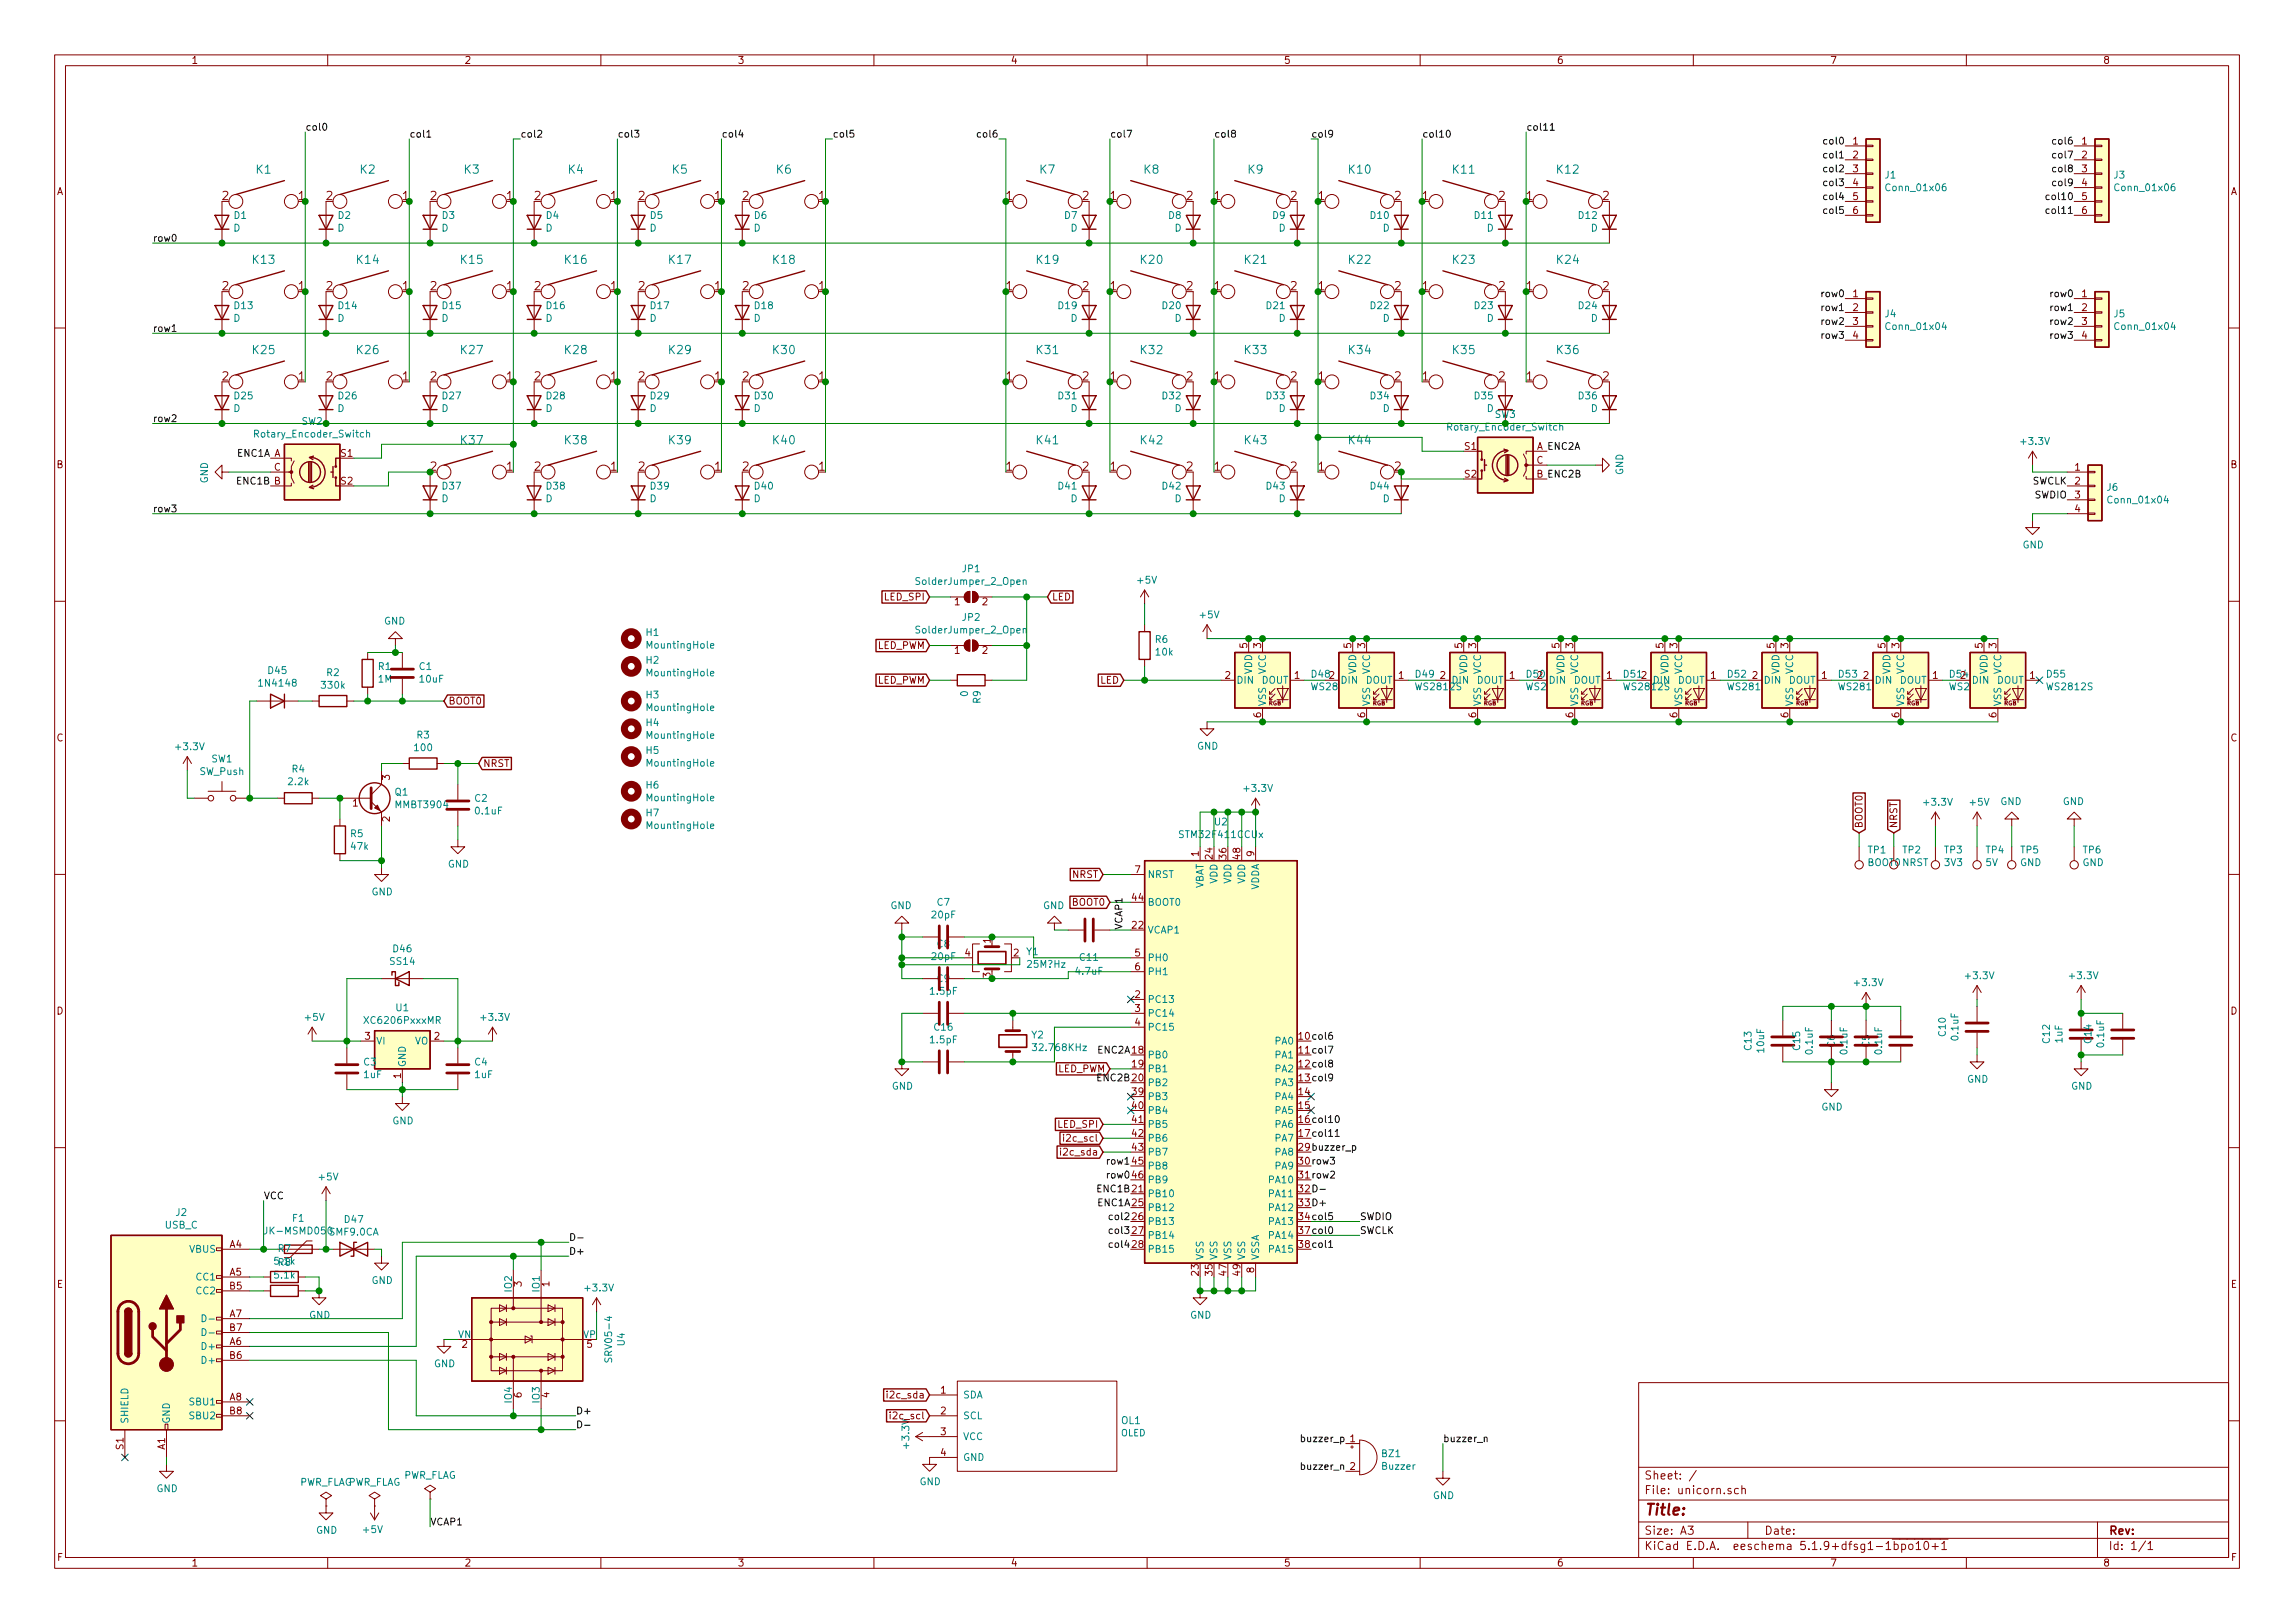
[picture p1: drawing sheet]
<svg xmlns="http://www.w3.org/2000/svg" width="420mm" height="297mm" viewBox="0 0 420 297" stroke-linecap="round" stroke-linejoin="round" font-family="sans-serif">
<defs><g id="words">
<text font-size="2.8" fill="#840000" x="301" y="277.3">Title:</text>
<g font-size="2.1" fill="#008484">
<text x="46.9" y="31.8">K1</text>
<text x="66" y="31.8">K2</text>
<text x="85" y="31.8">K3</text>
<text x="104.1" y="31.8">K4</text>
<text x="123.1" y="31.8">K5</text>
<text x="142.2" y="31.8">K6</text>
<text x="190.4" y="31.8">K7</text>
<text x="209.4" y="31.8">K8</text>
<text x="228.5" y="31.8">K9</text>
<text x="247" y="31.8">K10</text>
<text x="266" y="31.8">K11</text>
<text x="285.1" y="31.8">K12</text>
<text x="46.3" y="48.3">K13</text>
<text x="65.4" y="48.3">K14</text>
<text x="84.4" y="48.3">K15</text>
<text x="103.5" y="48.3">K16</text>
<text x="122.5" y="48.3">K17</text>
<text x="141.6" y="48.3">K18</text>
<text x="189.8" y="48.3">K19</text>
<text x="208.9" y="48.3">K20</text>
<text x="227.9" y="48.3">K21</text>
<text x="247" y="48.3">K22</text>
<text x="266" y="48.3">K23</text>
<text x="285.1" y="48.3">K24</text>
<text x="46.3" y="64.8">K25</text>
<text x="65.4" y="64.8">K26</text>
<text x="84.4" y="64.8">K27</text>
<text x="103.5" y="64.8">K28</text>
<text x="122.5" y="64.8">K29</text>
<text x="141.6" y="64.8">K30</text>
<text x="189.8" y="64.8">K31</text>
<text x="208.9" y="64.8">K32</text>
<text x="227.9" y="64.8">K33</text>
<text x="247" y="64.8">K34</text>
<text x="266" y="64.8">K35</text>
<text x="285.1" y="64.8">K36</text>
<text x="84.4" y="81.3">K37</text>
<text x="103.5" y="81.3">K38</text>
<text x="122.5" y="81.3">K39</text>
<text x="141.6" y="81.3">K40</text>
<text x="189.8" y="81.3">K41</text>
<text x="208.9" y="81.3">K42</text>
<text x="227.9" y="81.3">K43</text>
<text x="247" y="81.3">K44</text>
</g>
<g font-size="2.1" fill="#840000">
<text x="40.7" y="36.6">2</text>
<text x="54.7" y="36.6">1</text>
<text x="59.7" y="36.6">2</text>
<text x="73.7" y="36.6">1</text>
<text x="78.8" y="36.6">2</text>
<text x="92.8" y="36.6">1</text>
<text x="97.8" y="36.6">2</text>
<text x="111.8" y="36.6">1</text>
<text x="116.9" y="36.6">2</text>
<text x="130.9" y="36.6">1</text>
<text x="135.9" y="36.6">2</text>
<text x="149.9" y="36.6">1</text>
<text x="184.2" y="36.6">1</text>
<text x="198.2" y="36.6">2</text>
<text x="203.3" y="36.6">1</text>
<text x="217.2" y="36.6">2</text>
<text x="222.3" y="36.6">1</text>
<text x="236.3" y="36.6">2</text>
<text x="241.4" y="36.6">1</text>
<text x="255.3" y="36.6">2</text>
<text x="260.4" y="36.6">1</text>
<text x="274.4" y="36.6">2</text>
<text x="279.5" y="36.6">1</text>
<text x="293.4" y="36.6">2</text>
<text x="40.7" y="53.1">2</text>
<text x="54.7" y="53.1">1</text>
<text x="59.7" y="53.1">2</text>
<text x="73.7" y="53.1">1</text>
<text x="78.8" y="53.1">2</text>
<text x="92.8" y="53.1">1</text>
<text x="97.8" y="53.1">2</text>
<text x="111.8" y="53.1">1</text>
<text x="116.9" y="53.1">2</text>
<text x="130.9" y="53.1">1</text>
<text x="135.9" y="53.1">2</text>
<text x="149.9" y="53.1">1</text>
<text x="184.2" y="53.1">1</text>
<text x="198.2" y="53.1">2</text>
<text x="203.3" y="53.1">1</text>
<text x="217.2" y="53.1">2</text>
<text x="222.3" y="53.1">1</text>
<text x="236.3" y="53.1">2</text>
<text x="241.4" y="53.1">1</text>
<text x="255.3" y="53.1">2</text>
<text x="260.4" y="53.1">1</text>
<text x="274.4" y="53.1">2</text>
<text x="279.5" y="53.1">1</text>
<text x="293.4" y="53.1">2</text>
<text x="40.7" y="69.6">2</text>
<text x="54.7" y="69.6">1</text>
<text x="59.7" y="69.6">2</text>
<text x="73.7" y="69.6">1</text>
<text x="78.8" y="69.6">2</text>
<text x="92.8" y="69.6">1</text>
<text x="97.8" y="69.6">2</text>
<text x="111.8" y="69.6">1</text>
<text x="116.9" y="69.6">2</text>
<text x="130.9" y="69.6">1</text>
<text x="135.9" y="69.6">2</text>
<text x="149.9" y="69.6">1</text>
<text x="184.2" y="69.6">1</text>
<text x="198.2" y="69.6">2</text>
<text x="203.3" y="69.6">1</text>
<text x="217.2" y="69.6">2</text>
<text x="222.3" y="69.6">1</text>
<text x="236.3" y="69.6">2</text>
<text x="241.4" y="69.6">1</text>
<text x="255.3" y="69.6">2</text>
<text x="260.4" y="69.6">1</text>
<text x="274.4" y="69.6">2</text>
<text x="279.5" y="69.6">1</text>
<text x="293.4" y="69.6">2</text>
<text x="78.8" y="86.1">2</text>
<text x="92.8" y="86.1">1</text>
<text x="97.8" y="86.1">2</text>
<text x="111.8" y="86.1">1</text>
<text x="116.9" y="86.1">2</text>
<text x="130.9" y="86.1">1</text>
<text x="135.9" y="86.1">2</text>
<text x="149.9" y="86.1">1</text>
<text x="184.2" y="86.1">1</text>
<text x="198.2" y="86.1">2</text>
<text x="203.3" y="86.1">1</text>
<text x="217.2" y="86.1">2</text>
<text x="222.3" y="86.1">1</text>
<text x="236.3" y="86.1">2</text>
<text x="241.4" y="86.1">1</text>
<text x="255.3" y="86.1">2</text>
<text x="301" y="273.5">File: unicorn.sch</text>
<text x="301" y="270.8">Sheet: /</text>
<text x="301" y="280.9">Size: A3</text>
<text x="323" y="280.9">Date:</text>
<text x="386" y="280.9">Rev:</text>
<text x="301" y="283.7">KiCad E.D.A. eeschema 5.1.9+dfsg1-1bpo10+1</text>
<text x="386" y="283.7">Id: 1/1</text>
</g>
<g font-size="1.8" fill="#840000">
<text x="35" y="11.7">1</text>
<text x="85" y="11.7">2</text>
<text x="135" y="11.7">3</text>
<text x="185" y="11.7">4</text>
<text x="235" y="11.7">5</text>
<text x="285" y="11.7">6</text>
<text x="335" y="11.7">7</text>
<text x="385" y="11.7">8</text>
<text x="339.2" y="26.5">1</text>
<text x="339.2" y="29">2</text>
<text x="381.2" y="26.5">1</text>
<text x="381.2" y="29">2</text>
<text x="10.4" y="35.7">A</text>
<text x="339.2" y="31.5">3</text>
<text x="339.2" y="34.1">4</text>
<text x="381.2" y="31.5">3</text>
<text x="381.2" y="34.1">4</text>
<text x="408.4" y="35.7">A</text>
<text x="339.2" y="36.6">5</text>
<text x="339.2" y="39.2">6</text>
<text x="381.2" y="36.6">5</text>
<text x="381.2" y="39.2">6</text>
<text x="339.2" y="54.4">1</text>
<text x="339.2" y="56.9">2</text>
<text x="339.2" y="59.5">3</text>
<text x="381.2" y="54.4">1</text>
<text x="381.2" y="56.9">2</text>
<text x="381.2" y="59.5">3</text>
<text x="339.2" y="62">4</text>
<text x="381.2" y="62">4</text>
<text x="273.7" y="76.5">SW3</text>
<text x="62.4" y="83.6">S1</text>
<text x="268.2" y="82.3">S1</text>
<text x="10.4" y="85.7">B</text>
<text x="50.2" y="86.1">C</text>
<text x="62.4" y="88.7">S2</text>
<text x="268.2" y="87.4">S2</text>
<text x="281.3" y="84.9">C</text>
<text x="379.9" y="86.1">1</text>
<text x="379.9" y="88.7">2</text>
<text x="408.4" y="85.7">B</text>
<text x="379.9" y="91.2">3</text>
<text x="379.9" y="93.8">4</text>
<text x="162" y="109.9">LED_SPI</text>
<text x="174.8" y="110.8">1</text>
<text x="179.9" y="110.8">2</text>
<text x="192.6" y="109.9">LED</text>
<text x="160.6" y="118.8">LED_PWM</text>
<text x="174.8" y="119.7">1</text>
<text x="179.9" y="119.7">2</text>
<text x="228.3" y="118.6" transform="rotate(-90 228.3 118.6)">5</text>
<text x="230.9" y="118.6" transform="rotate(-90 230.9 118.6)">3</text>
<text x="247.4" y="118.6" transform="rotate(-90 247.4 118.6)">5</text>
<text x="249.9" y="118.6" transform="rotate(-90 249.9 118.6)">3</text>
<text x="267.7" y="118.6" transform="rotate(-90 267.7 118.6)">5</text>
<text x="270.3" y="118.6" transform="rotate(-90 270.3 118.6)">3</text>
<text x="285.5" y="118.6" transform="rotate(-90 285.5 118.6)">5</text>
<text x="288" y="118.6" transform="rotate(-90 288 118.6)">3</text>
<text x="304.5" y="118.6" transform="rotate(-90 304.5 118.6)">5</text>
<text x="307.1" y="118.6" transform="rotate(-90 307.1 118.6)">3</text>
<text x="324.9" y="118.6" transform="rotate(-90 324.9 118.6)">5</text>
<text x="327.4" y="118.6" transform="rotate(-90 327.4 118.6)">3</text>
<text x="345.2" y="118.6" transform="rotate(-90 345.2 118.6)">5</text>
<text x="347.7" y="118.6" transform="rotate(-90 347.7 118.6)">3</text>
<text x="363" y="118.6" transform="rotate(-90 363 118.6)">5</text>
<text x="365.5" y="118.6" transform="rotate(-90 365.5 118.6)">3</text>
<text x="160.6" y="125.1">LED_PWM</text>
<text x="201.4" y="125.1">LED</text>
<text x="224.3" y="124.2">2</text>
<text x="237" y="124.2">1</text>
<text x="240.2" y="124">D482</text>
<text x="256.1" y="124.2">1</text>
<text x="263.7" y="124.2">2</text>
<text x="276.4" y="124.2">1</text>
<text x="279.5" y="124">D50</text>
<text x="281.5" y="124.2">2</text>
<text x="294.2" y="124.2">1</text>
<text x="313.2" y="124.2">1</text>
<text x="320.8" y="124.2">2</text>
<text x="333.5" y="124.2">1</text>
<text x="341.1" y="124.2">2</text>
<text x="353.8" y="124.2">1</text>
<text x="357" y="124">D54</text>
<text x="358.9" y="124.2">2</text>
<text x="371.6" y="124.2">1</text>
<text x="82.1" y="128.9">BOOT0</text>
<text x="230.9" y="131.3" transform="rotate(-90 230.9 131.3)">6</text>
<text x="240.3" y="126.3">WS2812S</text>
<text x="249.9" y="131.3" transform="rotate(-90 249.9 131.3)">6</text>
<text x="270.3" y="131.3" transform="rotate(-90 270.3 131.3)">6</text>
<text x="288" y="131.3" transform="rotate(-90 288 131.3)">6</text>
<text x="307.1" y="131.3" transform="rotate(-90 307.1 131.3)">6</text>
<text x="316.5" y="126.3">WS2812S</text>
<text x="327.4" y="131.3" transform="rotate(-90 327.4 131.3)">6</text>
<text x="336.8" y="126.3">WS2812S</text>
<text x="347.7" y="131.3" transform="rotate(-90 347.7 131.3)">6</text>
<text x="365.5" y="131.3" transform="rotate(-90 365.5 131.3)">6</text>
<text x="10.4" y="135.7">C</text>
<text x="408.4" y="135.7">C</text>
<text x="71.4" y="142.8" transform="rotate(-90 71.4 142.8)">3</text>
<text x="88.4" y="140.4">NRST</text>
<text x="64.6" y="147.6">1</text>
<text x="71.4" y="150.4" transform="rotate(-90 71.4 150.4)">2</text>
<text x="341" y="151.6" transform="rotate(-90 341 151.6)">BOOT0</text>
<text x="347.3" y="151.6" transform="rotate(-90 347.3 151.6)">NRST</text>
<text x="196.3" y="160.7">NRST</text>
<text x="207.8" y="159.8">7</text>
<text x="219.5" y="156.7" transform="rotate(-90 219.5 156.7)">1</text>
<text x="222" y="157.2" transform="rotate(-90 222 157.2)">24</text>
<text x="224.5" y="157.2" transform="rotate(-90 224.5 157.2)">36</text>
<text x="227.1" y="157.2" transform="rotate(-90 227.1 157.2)">48</text>
<text x="229.6" y="156.7" transform="rotate(-90 229.6 156.7)">9</text>
<text x="196.3" y="165.8">BOOT0</text>
<text x="207.3" y="164.9">44</text>
<text x="181.4" y="172.6" transform="rotate(-90 181.4 172.6)">1</text>
<text x="207.3" y="170">22</text>
<text x="176.7" y="175">4</text>
<text x="181.4" y="179" transform="rotate(-90 181.4 179)">3</text>
<text x="185.6" y="175">2</text>
<text x="207.8" y="175">5</text>
<text x="207.8" y="177.6">6</text>
<text x="10.4" y="185.7">D</text>
<text x="207.8" y="182.7">2</text>
<text x="207.8" y="185.2">3</text>
<text x="408.4" y="185.7">D</text>
<text x="66.8" y="190.3">3</text>
<text x="79.5" y="190.3">2</text>
<text x="207.8" y="187.7">4</text>
<text x="73.4" y="197.4" transform="rotate(-90 73.4 197.4)">1</text>
<text x="193.6" y="196.3">LED_PWM</text>
<text x="207.3" y="195.4">19</text>
<text x="207.3" y="200.4">39</text>
<text x="207.3" y="203">40</text>
<text x="237.8" y="200.4">14</text>
<text x="237.8" y="203">15</text>
<text x="193.8" y="206.4">LED_SPI</text>
<text x="195.2" y="209">i2c_scl</text>
<text x="207.3" y="205.5">41</text>
<text x="207.3" y="208.1">42</text>
<text x="194.6" y="211.5">i2c_sda</text>
<text x="207.3" y="210.6">43</text>
<text x="207.3" y="213.1">45</text>
<text x="207.3" y="215.7">46</text>
<text x="207.3" y="223.3">26</text>
<text x="207.3" y="225.8">27</text>
<text x="42.1" y="228.4">A4</text>
<text x="42.1" y="233.5">A5</text>
<text x="207.3" y="228.4">28</text>
<text x="219.5" y="233.4" transform="rotate(-90 219.5 233.4)">23</text>
<text x="222" y="233.4" transform="rotate(-90 222 233.4)">35</text>
<text x="224.5" y="233.4" transform="rotate(-90 224.5 233.4)">47</text>
<text x="227.1" y="233.4" transform="rotate(-90 227.1 233.4)">49</text>
<text x="229.6" y="232.9" transform="rotate(-90 229.6 232.9)">8</text>
<text x="10.4" y="235.7">E</text>
<text x="42.1" y="236">B5</text>
<text x="95.5" y="235.5" transform="rotate(-90 95.5 235.5)">3</text>
<text x="100.6" y="235.5" transform="rotate(-90 100.6 235.5)">1</text>
<text x="408.4" y="235.7">E</text>
<text x="42.1" y="241.1">A7</text>
<text x="42.1" y="243.6">B7</text>
<text x="42.1" y="246.2">A6</text>
<text x="42.1" y="248.7">B6</text>
<text x="84.6" y="246.7">2</text>
<text x="107.5" y="246.7">5</text>
<text x="42.1" y="256.3">A8</text>
<text x="95.5" y="255.8" transform="rotate(-90 95.5 255.8)">6</text>
<text x="100.6" y="255.8" transform="rotate(-90 100.6 255.8)">4</text>
<text x="162.9" y="255.9">i2c_sda</text>
<text x="172.2" y="255.1">1</text>
<text x="42.1" y="258.9">B8</text>
<text x="163.5" y="259.8">i2c_scl</text>
<text x="172.2" y="258.9">2</text>
<text x="172.2" y="262.7">3</text>
<text x="22.6" y="265.3" transform="rotate(-90 22.6 265.3)">S1</text>
<text x="30.2" y="265.3" transform="rotate(-90 30.2 265.3)">A1</text>
<text x="166.5" y="264.9" transform="rotate(-90 166.5 264.9)">+3.3V</text>
<text x="172.2" y="266.5">4</text>
<text x="10.5" y="285.7">F</text>
<text x="35" y="286.7">1</text>
<text x="85" y="286.7">2</text>
<text x="135" y="286.7">3</text>
<text x="185" y="286.7">4</text>
<text x="235" y="286.7">5</text>
<text x="285" y="286.7">6</text>
<text x="335" y="286.7">7</text>
<text x="385" y="286.7">8</text>
<text x="408.5" y="285.7">F</text>
</g>
<g font-size="1.8">
<text x="55.9" y="23.9">col0</text>
<text x="279.4" y="23.9">col11</text>
<text x="74.9" y="25.2">col1</text>
<text x="95.2" y="25.2">col2</text>
<text x="113" y="25.2">col3</text>
<text x="132.1" y="25.2">col4</text>
<text x="152.4" y="25.2">col5</text>
<text x="179.3" y="25.2">col6</text>
<text x="203.2" y="25.2">col7</text>
<text x="222.2" y="25.2">col8</text>
<text x="240" y="25.2">col9</text>
<text x="260.3" y="25.2">col10</text>
<text x="334.3" y="29">col1</text>
<text x="334.3" y="26.5">col0</text>
<text x="376.2" y="29">col7</text>
<text x="376.2" y="26.5">col6</text>
<text x="334.3" y="34.1">col3</text>
<text x="334.3" y="31.5">col2</text>
<text x="376.2" y="34.1">col9</text>
<text x="376.2" y="31.5">col8</text>
<text x="334.3" y="39.2">col5</text>
<text x="334.3" y="36.6">col4</text>
<text x="375.2" y="39.2">col11</text>
<text x="375.2" y="36.6">col10</text>
<text x="27.9" y="44.2">row0</text>
<text x="333.7" y="56.9">row1</text>
<text x="333.7" y="54.4">row0</text>
<text x="333.7" y="59.5">row2</text>
<text x="375.6" y="59.5">row2</text>
<text x="375.6" y="56.9">row1</text>
<text x="375.6" y="54.4">row0</text>
<text x="27.9" y="60.7">row1</text>
<text x="333.7" y="62">row3</text>
<text x="375.6" y="62">row3</text>
<text x="27.9" y="77.3">row2</text>
<text x="43.5" y="83.6">ENC1A A</text>
<text x="281.3" y="82.3">A ENC2A</text>
<text x="43.5" y="88.7">ENC1B B</text>
<text x="281.3" y="87.4">B ENC2B</text>
<text x="372" y="88.7">SWCLK</text>
<text x="27.9" y="93.8">row3</text>
<text x="372.5" y="91.2">SWDIO</text>
<text x="205.5" y="170.2" transform="rotate(-90 205.5 170.2)">VCAP1</text>
<text x="237.8" y="190.3">10col6</text>
<text x="201" y="192.8">ENC2A 18</text>
<text x="201" y="197.9">ENC2B 20</text>
<text x="237.8" y="192.8">11col7</text>
<text x="237.8" y="195.4">12col8</text>
<text x="237.8" y="197.9">13col9</text>
<text x="237.8" y="205.5">16col10</text>
<text x="237.8" y="208.1">17col11</text>
<text x="202.9" y="213.1">row1</text>
<text x="202.9" y="215.7">row0</text>
<text x="237.8" y="215.7">31row2</text>
<text x="237.8" y="210.6">29buzzer_p</text>
<text x="237.8" y="213.1">30row3</text>
<text x="48.3" y="219.5">VCC</text>
<text x="201" y="220.8">ENC1A 25</text>
<text x="201" y="218.2">ENC1B 21</text>
<text x="237.8" y="218.2">32D-</text>
<text x="237.8" y="220.8">33D+</text>
<text x="203.5" y="223.3">col2</text>
<text x="203.5" y="225.8">col3</text>
<text x="237.8" y="223.3">34col5</text>
<text x="237.8" y="225.8">37col0</text>
<text x="248.9" y="225.8">SWCLK</text>
<text x="248.9" y="223.3">SWDIO</text>
<text x="104.1" y="229.7">D+</text>
<text x="203.5" y="228.4">col4</text>
<text x="237.8" y="228.4">38col1</text>
<text x="105.4" y="258.9">D+</text>
<text x="238.7" y="263.9">buzzer_p 1</text>
<text x="264.2" y="263.9">buzzer_n</text>
<text x="238.7" y="269">buzzer_n 2</text>
<text x="78.7" y="279.2">VCAP1</text>
</g>
<g font-size="1.8" fill="#008484">
<text x="345.1" y="32.7">J1</text>
<text x="345.6" y="35">Conn_01x06</text>
<text x="387" y="32.7">J3</text>
<text x="387.5" y="35">Conn_01x06</text>
<text x="42.9" y="40.1">D1</text>
<text x="61.9" y="40.1">D2</text>
<text x="81" y="40.1">D3</text>
<text x="100" y="40.1">D4</text>
<text x="119.1" y="40.1">D5</text>
<text x="138.1" y="40.1">D6</text>
<text x="194.9" y="40.1">D7</text>
<text x="214" y="40.1">D8</text>
<text x="233" y="40.1">D9</text>
<text x="251" y="40.1">D10</text>
<text x="270" y="40.1">D11</text>
<text x="289.1" y="40.1">D12</text>
<text x="42.7" y="42.4">D</text>
<text x="61.8" y="42.4">D</text>
<text x="80.8" y="42.4">D</text>
<text x="99.9" y="42.4">D</text>
<text x="118.9" y="42.4">D</text>
<text x="138" y="42.4">D</text>
<text x="196" y="42.4">D</text>
<text x="215.1" y="42.4">D</text>
<text x="234.1" y="42.4">D</text>
<text x="253.2" y="42.4">D</text>
<text x="272.2" y="42.4">D</text>
<text x="291.3" y="42.4">D</text>
<text x="42.7" y="58.9">D</text>
<text x="43" y="56.6">D13</text>
<text x="61.8" y="58.9">D</text>
<text x="62" y="56.6">D14</text>
<text x="80.8" y="58.9">D</text>
<text x="81.1" y="56.6">D15</text>
<text x="99.9" y="58.9">D</text>
<text x="100.1" y="56.6">D16</text>
<text x="118.9" y="58.9">D</text>
<text x="119.2" y="56.6">D17</text>
<text x="138" y="58.9">D</text>
<text x="138.2" y="56.6">D18</text>
<text x="193.8" y="56.6">D19</text>
<text x="196" y="58.9">D</text>
<text x="212.9" y="56.6">D20</text>
<text x="215.1" y="58.9">D</text>
<text x="231.9" y="56.6">D21</text>
<text x="234.1" y="58.9">D</text>
<text x="251" y="56.6">D22</text>
<text x="253.2" y="58.9">D</text>
<text x="270" y="56.6">D23</text>
<text x="272.2" y="58.9">D</text>
<text x="289.1" y="56.6">D24</text>
<text x="291.3" y="58.9">D</text>
<text x="345.1" y="58.1">J4</text>
<text x="387" y="58.1">J5</text>
<text x="345.6" y="60.4">Conn_01x04</text>
<text x="387.5" y="60.4">Conn_01x04</text>
<text x="42.7" y="75.4">D</text>
<text x="43" y="73.1">D25</text>
<text x="55.2" y="77.8">SW2</text>
<text x="61.8" y="75.4">D</text>
<text x="62" y="73.1">D26</text>
<text x="80.8" y="75.4">D</text>
<text x="81.1" y="73.1">D27</text>
<text x="99.9" y="75.4">D</text>
<text x="100.1" y="73.1">D28</text>
<text x="118.9" y="75.4">D</text>
<text x="119.2" y="73.1">D29</text>
<text x="138" y="75.4">D</text>
<text x="138.2" y="73.1">D30</text>
<text x="193.8" y="73.1">D31</text>
<text x="196" y="75.4">D</text>
<text x="212.9" y="73.1">D32</text>
<text x="215.1" y="75.4">D</text>
<text x="231.9" y="73.1">D33</text>
<text x="234.1" y="75.4">D</text>
<text x="251" y="73.1">D34</text>
<text x="253.2" y="75.4">D</text>
<text x="270" y="73.1">D35</text>
<text x="272.2" y="75.4">D</text>
<text x="289.1" y="73.1">D36</text>
<text x="291.3" y="75.4">D</text>
<text x="47" y="80.1">Rotary_Encoder_Switch</text>
<text x="370.2" y="81.4">+3.3V</text>
<text x="38.1" y="88.5" transform="rotate(-90 38.1 88.5)">GND</text>
<text x="81.1" y="89.6">D37</text>
<text x="100.1" y="89.6">D38</text>
<text x="119.2" y="89.6">D39</text>
<text x="138.2" y="89.6">D40</text>
<text x="193.8" y="89.6">D41</text>
<text x="212.9" y="89.6">D42</text>
<text x="231.9" y="89.6">D43</text>
<text x="251" y="89.6">D44</text>
<text x="297.2" y="87" transform="rotate(-90 297.2 87)">GND</text>
<text x="385.8" y="89.8">J6</text>
<text x="80.8" y="91.9">D</text>
<text x="99.9" y="91.9">D</text>
<text x="118.9" y="91.9">D</text>
<text x="138" y="91.9">D</text>
<text x="196" y="91.9">D</text>
<text x="215.1" y="91.9">D</text>
<text x="234.1" y="91.9">D</text>
<text x="253.2" y="91.9">D</text>
<text x="386.2" y="92.1">Conn_01x04</text>
<text x="370.3" y="100.4">GND</text>
<text x="168.1" y="107">SolderJumper_2_Open</text>
<text x="176.2" y="104.7">JP1</text>
<text x="208.3" y="106.8">+5V</text>
<text x="176.2" y="113.6">JP2</text>
<text x="219.8" y="113.2">+5V</text>
<text x="70.3" y="114.3">GND</text>
<text x="118.3" y="116.4">H1</text>
<text x="118.7" y="118.7">MountingHole</text>
<text x="168.1" y="115.9">SolderJumper_2_Open</text>
<text x="211.5" y="117.7">R6</text>
<text x="211.7" y="120">10k</text>
<text x="47.7" y="125.7">1N4148</text>
<text x="49.1" y="123.4">D45</text>
<text x="59.8" y="123.7">R2</text>
<text x="69.3" y="124.9">1M</text>
<text x="69.3" y="122.6">R1</text>
<text x="76.8" y="122.6">C1</text>
<text x="76.9" y="124.9">10uF</text>
<text x="118.3" y="121.5">H2</text>
<text x="118.7" y="123.8">MountingHole</text>
<text x="226.3" y="125.1">DIN</text>
<text x="229.2" y="123.4" transform="rotate(-90 229.2 123.4)">VDD</text>
<text x="231" y="125.1">DOUT</text>
<text x="231.8" y="123.4" transform="rotate(-90 231.8 123.4)">VCC</text>
<text x="245.4" y="125.1">DIN</text>
<text x="248.3" y="123.4" transform="rotate(-90 248.3 123.4)">VDD</text>
<text x="250" y="125.1">DOUT</text>
<text x="250.8" y="123.4" transform="rotate(-90 250.8 123.4)">VCC</text>
<text x="259.2" y="124">D49</text>
<text x="265.7" y="125.1">DIN</text>
<text x="268.6" y="123.4" transform="rotate(-90 268.6 123.4)">VDD</text>
<text x="270.3" y="125.1">DOUT</text>
<text x="271.1" y="123.4" transform="rotate(-90 271.1 123.4)">VCC</text>
<text x="283.5" y="125.1">DIN</text>
<text x="286.4" y="123.4" transform="rotate(-90 286.4 123.4)">VDD</text>
<text x="288.1" y="125.1">DOUT</text>
<text x="288.9" y="123.4" transform="rotate(-90 288.9 123.4)">VCC</text>
<text x="297.3" y="124">D512</text>
<text x="302.5" y="125.1">DIN</text>
<text x="305.4" y="123.4" transform="rotate(-90 305.4 123.4)">VDD</text>
<text x="307.2" y="125.1">DOUT</text>
<text x="308" y="123.4" transform="rotate(-90 308 123.4)">VCC</text>
<text x="316.4" y="124">D52</text>
<text x="322.8" y="125.1">DIN</text>
<text x="325.8" y="123.4" transform="rotate(-90 325.8 123.4)">VDD</text>
<text x="327.5" y="125.1">DOUT</text>
<text x="328.3" y="123.4" transform="rotate(-90 328.3 123.4)">VCC</text>
<text x="336.7" y="124">D53</text>
<text x="343.2" y="125.1">DIN</text>
<text x="346.1" y="123.4" transform="rotate(-90 346.1 123.4)">VDD</text>
<text x="347.8" y="125.1">DOUT</text>
<text x="348.6" y="123.4" transform="rotate(-90 348.6 123.4)">VCC</text>
<text x="360.9" y="125.1">DIN</text>
<text x="363.9" y="123.4" transform="rotate(-90 363.9 123.4)">VDD</text>
<text x="365.6" y="125.1">DOUT</text>
<text x="366.4" y="123.4" transform="rotate(-90 366.4 123.4)">VCC</text>
<text x="374.8" y="124">D55</text>
<text x="59" y="126">330k</text>
<text x="118.3" y="127.8">H3</text>
<text x="118.7" y="130.1">MountingHole</text>
<text x="177.2" y="127.4" transform="rotate(-90 177.2 127.4)">0</text>
<text x="179.5" y="128.7" transform="rotate(-90 179.5 128.7)">R9</text>
<text x="231.8" y="129.3" transform="rotate(-90 231.8 129.3)">VSS</text>
<text x="250.8" y="129.3" transform="rotate(-90 250.8 129.3)">VSS</text>
<text x="259.4" y="126.3">WS2812S</text>
<text x="271.1" y="129.3" transform="rotate(-90 271.1 129.3)">VSS</text>
<text x="279.7" y="126.3">WS2812S</text>
<text x="288.9" y="129.3" transform="rotate(-90 288.9 129.3)">VSS</text>
<text x="297.5" y="126.3">WS2812S</text>
<text x="308" y="129.3" transform="rotate(-90 308 129.3)">VSS</text>
<text x="328.3" y="129.3" transform="rotate(-90 328.3 129.3)">VSS</text>
<text x="348.6" y="129.3" transform="rotate(-90 348.6 129.3)">VSS</text>
<text x="357.1" y="126.3">WS2812S</text>
<text x="366.4" y="129.3" transform="rotate(-90 366.4 129.3)">VSS</text>
<text x="374.9" y="126.3">WS2812S</text>
<text x="32.3" y="137.3">+3.3V</text>
<text x="76" y="137.5">100</text>
<text x="76.4" y="135.2">R3</text>
<text x="118.3" y="132.9">H4</text>
<text x="118.3" y="138">H5</text>
<text x="118.7" y="135.2">MountingHole</text>
<text x="219.2" y="137.2">GND</text>
<text x="36.6" y="141.8">SW_Push</text>
<text x="38.7" y="139.5">SW1</text>
<text x="52.9" y="143.7">2.2k</text>
<text x="53.5" y="141.4">R4</text>
<text x="118.7" y="140.3">MountingHole</text>
<text x="72.3" y="145.6">Q1</text>
<text x="72.6" y="147.9">MMBT3904</text>
<text x="86.9" y="146.7">C2</text>
<text x="87.1" y="149.1">0.1uF</text>
<text x="118.3" y="144.3">H6</text>
<text x="118.3" y="149.4">H7</text>
<text x="118.7" y="146.6">MountingHole</text>
<text x="227.9" y="144.9">+3.3V</text>
<text x="352.4" y="147.5">+3.3V</text>
<text x="360.7" y="147.5">+5V</text>
<text x="366.2" y="147.3">GND</text>
<text x="377.6" y="147.3">GND</text>
<text x="64.2" y="153.2">R5</text>
<text x="64.3" y="155.5">47k</text>
<text x="118.7" y="151.7">MountingHole</text>
<text x="216.3" y="153.4">STM32F411CCUx</text>
<text x="222.4" y="151.1">U2</text>
<text x="82" y="158.8">GND</text>
<text x="210.1" y="160.7">NRST</text>
<text x="222.9" y="161.8" transform="rotate(-90 222.9 161.8)">VDD</text>
<text x="225.4" y="161.8" transform="rotate(-90 225.4 161.8)">VDD</text>
<text x="228" y="161.8" transform="rotate(-90 228 161.8)">VDD</text>
<text x="341.9" y="158.5">BOOT0 NRST</text>
<text x="342" y="156.2">TP1</text>
<text x="348.4" y="156.2">TP2</text>
<text x="356" y="156.2">TP3</text>
<text x="356.1" y="158.5">3V3</text>
<text x="363.6" y="158.5">5V</text>
<text x="363.6" y="156.2">TP4</text>
<text x="369.8" y="158.5">GND</text>
<text x="370" y="156.2">TP5</text>
<text x="381.3" y="158.5">GND</text>
<text x="381.4" y="156.2">TP6</text>
<text x="68" y="163.9">GND</text>
<text x="163" y="166.4">GND</text>
<text x="171.6" y="165.8">C7</text>
<text x="191" y="166.4">GND</text>
<text x="210.1" y="165.8">BOOT0</text>
<text x="220.3" y="162.9" transform="rotate(-90 220.3 162.9)">VBAT</text>
<text x="230.5" y="163" transform="rotate(-90 230.5 163)">VDDA</text>
<text x="170.7" y="168.1">20pF</text>
<text x="171.6" y="173.4">C8</text>
<text x="210.1" y="170.9">VCAP1</text>
<text x="71.5" y="176.6">SS14</text>
<text x="72" y="174.3">D46</text>
<text x="170.7" y="175.7">20pF</text>
<text x="171.6" y="179.7">C9</text>
<text x="188" y="174.8">Y1</text>
<text x="197.1" y="178.4">4.7uF</text>
<text x="197.7" y="175.9">C11</text>
<text x="210.1" y="175.9">PH0</text>
<text x="210.1" y="178.5">PH1</text>
<text x="360" y="179.2">+3.3V</text>
<text x="379" y="179.2">+3.3V</text>
<text x="72.5" y="185.1">U1</text>
<text x="170.4" y="182.1">1.5pF</text>
<text x="210.1" y="183.6">PC13</text>
<text x="339.7" y="180.5">+3.3V</text>
<text x="55.9" y="186.8">+5V</text>
<text x="67" y="187.4">XC6206PxxxMR</text>
<text x="68.8" y="191.2">VI</text>
<text x="75.9" y="191.2">VO</text>
<text x="88.2" y="186.8">+3.3V</text>
<text x="170.4" y="190.9">1.5pF</text>
<text x="171.1" y="188.6">C16</text>
<text x="188.9" y="190.1">Y2</text>
<text x="210.1" y="186.1">PC14</text>
<text x="210.1" y="188.6">PC15</text>
<text x="233.6" y="191.2">PA0</text>
<text x="335.9" y="191.7" transform="rotate(-90 335.9 191.7)">C6</text>
<text x="342.3" y="191.7" transform="rotate(-90 342.3 191.7)">C5</text>
<text x="356.2" y="189.6" transform="rotate(-90 356.2 189.6)">C10</text>
<text x="358.5" y="190.3" transform="rotate(-90 358.5 190.3)">0.1uF</text>
<text x="375.3" y="190.9" transform="rotate(-90 375.3 190.9)">C12</text>
<text x="377.6" y="190.8" transform="rotate(-90 377.6 190.8)">1uF</text>
<text x="382.9" y="190.9" transform="rotate(-90 382.9 190.9)">C14</text>
<text x="385.2" y="191.6" transform="rotate(-90 385.2 191.6)">0.1uF</text>
<text x="66.6" y="195">C3</text>
<text x="66.6" y="197.3">1uF</text>
<text x="74.3" y="195.4" transform="rotate(-90 74.3 195.4)">GND</text>
<text x="86.9" y="195">C4</text>
<text x="87" y="197.3">1uF</text>
<text x="189.5" y="192.4">32.768KHz</text>
<text x="210.1" y="193.7">PB0</text>
<text x="210.1" y="196.3">PB1</text>
<text x="233.6" y="193.7">PA1</text>
<text x="233.6" y="196.3">PA2</text>
<text x="320.7" y="192.1" transform="rotate(-90 320.7 192.1)">C13</text>
<text x="323" y="192.6" transform="rotate(-90 323 192.6)">10uF</text>
<text x="329.6" y="192.1" transform="rotate(-90 329.6 192.1)">C15</text>
<text x="331.9" y="192.8" transform="rotate(-90 331.9 192.8)">0.1uF</text>
<text x="338.2" y="192.8" transform="rotate(-90 338.2 192.8)">0.1uF</text>
<text x="344.6" y="192.8" transform="rotate(-90 344.6 192.8)">0.1uF</text>
<text x="163.3" y="199.4">GND</text>
<text x="210.1" y="198.8">PB2</text>
<text x="210.1" y="201.3">PB3</text>
<text x="210.1" y="203.9">PB4</text>
<text x="233.6" y="198.8">PA3</text>
<text x="233.6" y="201.3">PA4</text>
<text x="233.6" y="203.9">PA5</text>
<text x="333.5" y="203.2">GND</text>
<text x="360.1" y="198.2">GND</text>
<text x="379.2" y="199.4">GND</text>
<text x="71.8" y="205.8">GND</text>
<text x="210.1" y="206.4">PB5</text>
<text x="210.1" y="209">PB6</text>
<text x="233.6" y="206.4">PA6</text>
<text x="233.6" y="209">PA7</text>
<text x="210.1" y="211.5">PB7</text>
<text x="210.1" y="214">PB8</text>
<text x="233.6" y="211.5">PA8</text>
<text x="233.6" y="214">PA9</text>
<text x="58.5" y="216">+5V</text>
<text x="210.1" y="219.1">PB10</text>
<text x="210.1" y="221.7">PB12</text>
<text x="210.1" y="216.6">PB9</text>
<text x="232.6" y="216.6">PA10</text>
<text x="232.6" y="219.1">PA11</text>
<text x="232.6" y="221.7">PA12</text>
<text x="30.2" y="224.9">USB_C</text>
<text x="32.2" y="222.5">J2</text>
<text x="49" y="225.9">JK-MSMD050</text>
<text x="53.6" y="223.6">F1</text>
<text x="60.4" y="226.1">SMF9.0CA</text>
<text x="63.1" y="223.8">D47</text>
<text x="210.1" y="224.2">PB13</text>
<text x="210.1" y="226.7">PB14</text>
<text x="232.6" y="224.2">PA13</text>
<text x="232.6" y="226.7">PA14</text>
<text x="34.7" y="229.3">VBUS</text>
<text x="50.3" y="234">5.1k</text>
<text x="50.3" y="231.5">5.1k</text>
<text x="51" y="231.7">R8</text>
<text x="51" y="229.1">R7</text>
<text x="210.1" y="229.3">PB15</text>
<text x="220.3" y="230.7" transform="rotate(-90 220.3 230.7)">VSS</text>
<text x="222.9" y="230.7" transform="rotate(-90 222.9 230.7)">VSS</text>
<text x="225.4" y="230.7" transform="rotate(-90 225.4 230.7)">VSS</text>
<text x="228" y="230.7" transform="rotate(-90 228 230.7)">VSS</text>
<text x="230.5" y="230.7" transform="rotate(-90 230.5 230.7)">VSSA</text>
<text x="232.6" y="229.3">PA15</text>
<text x="36.1" y="234.4">CC1</text>
<text x="36.1" y="236.9">CC2</text>
<text x="68" y="235">GND</text>
<text x="93.7" y="236.4" transform="rotate(-90 93.7 236.4)">IO2</text>
<text x="98.8" y="236.4" transform="rotate(-90 98.8 236.4)">IO1</text>
<text x="107.3" y="236.4">+3.3V</text>
<text x="56.6" y="241.3">GND</text>
<text x="83.9" y="244.9">VN</text>
<text x="106.8" y="244.9">VP</text>
<text x="217.9" y="241.3">GND</text>
<text x="37.3" y="247.1">D+</text>
<text x="37.3" y="249.6">D+</text>
<text x="79.5" y="250.2">GND</text>
<text x="112.1" y="248.7" transform="rotate(-90 112.1 248.7)">SRV05-4</text>
<text x="114.4" y="246.3" transform="rotate(-90 114.4 246.3)">U4</text>
<text x="34.9" y="257.2">SBU1</text>
<text x="93.7" y="256.7" transform="rotate(-90 93.7 256.7)">IO4</text>
<text x="98.8" y="256.7" transform="rotate(-90 98.8 256.7)">IO3</text>
<text x="176.3" y="255.9">SDA</text>
<text x="23.5" y="260.6" transform="rotate(-90 23.5 260.6)">SHIELD</text>
<text x="31.1" y="260.6" transform="rotate(-90 31.1 260.6)">GND</text>
<text x="34.9" y="259.8">SBU2</text>
<text x="176.3" y="259.8">SCL</text>
<text x="176.3" y="263.6">VCC</text>
<text x="205.3" y="260.6">OL1</text>
<text x="176.3" y="267.4">GND</text>
<text x="253" y="266.7">BZ1</text>
<text x="253.1" y="269">Buzzer</text>
<text x="28.7" y="273.1">GND</text>
<text x="54.7" y="271.9">PWR_FLAG</text>
<text x="63.6" y="271.9">PWR_FLAG</text>
<text x="73.8" y="270.6">PWR_FLAG</text>
<text x="168.4" y="271.8">GND</text>
<text x="262.3" y="274.4">GND</text>
<text x="57.9" y="280.7">GND</text>
<text x="66.6" y="280.6">+5V</text>
</g>
<text font-size="1.8" fill="#008400" x="265.4" y="78.8">Rotary_Encoder_Switch</text>
<text font-size="1.7" fill="#008484" x="205.2" y="262.9">OLED</text>
<g font-size="1.1" fill="#840000">
<text x="232.3" y="129.1">RGB</text>
<text x="251.3" y="129.1">RGB</text>
<text x="271.6" y="129.1">RGB</text>
<text x="289.4" y="129.1">RGB</text>
<text x="308.5" y="129.1">RGB</text>
<text x="328.8" y="129.1">RGB</text>
<text x="349.1" y="129.1">RGB</text>
<text x="366.9" y="129.1">RGB</text>
</g>
</g></defs>
<g fill="none" stroke="#840000" stroke-width=".18">
<path d="M10 10h400v277h-400zM12 12h396v273.1h-396zM60 10v2M110 10v2M160 10v2M210 10v2M260 10v2M310 10v2M360 10v2M40.6 36.9v7.6M59.7 36.9v7.6M78.7 36.9v7.6"/>
<path d="M97.8 36.9v7.6M116.8 36.9v7.6M135.9 36.9v7.6M199.4 36.9v7.6M218.4 36.9v7.6M237.5 36.9v7.6M256.5 36.9v7.6M275.6 36.9v7.6M294.6 36.9v7.6M337.8 26.7h3.8M337.8 29.2h3.8M337.8 31.8h3.8"/>
<path d="M337.8 34.3h3.8M337.8 36.9h3.8M337.8 39.4h3.8M341.6 36.7h1.3v.3h-1.3zM341.6 39.3h1.3v.2h-1.3zM341.6 34.2h1.3v.3h-1.3zM341.6 29.1h1.3v.3h-1.3zM341.6 26.6h1.3v.2h-1.3zM341.6 31.7h1.3v.2h-1.3zM379.7 26.7h3.8M379.7 29.2h3.8M379.7 31.8h3.8"/>
<path d="M379.7 34.3h3.8M379.7 36.9h3.8M379.7 39.4h3.8M383.5 36.7h1.3v.3h-1.3zM383.5 39.3h1.3v.2h-1.3zM383.5 34.2h1.3v.3h-1.3zM383.5 29.1h1.3v.3h-1.3zM383.5 26.6h1.3v.2h-1.3zM383.5 31.7h1.3v.2h-1.3zM40.6 53.4v7.6M59.7 53.4v7.6M78.7 53.4v7.6"/>
<path d="M97.8 53.4v7.6M116.8 53.4v7.6M135.9 53.4v7.6M199.4 53.4v7.6M218.4 53.4v7.6M237.5 53.4v7.6M256.5 53.4v7.6M275.6 53.4v7.6M294.6 53.4v7.6M337.8 54.6h3.8M337.8 57.2h3.8M337.8 59.7h3.8"/>
<path d="M341.6 59.6h1.3v.3h-1.3zM341.6 54.5h1.3v.3h-1.3zM341.6 57.1h1.3v.2h-1.3zM379.7 54.6h3.8M379.7 57.2h3.8M379.7 59.7h3.8M383.5 59.6h1.3v.3h-1.3zM383.5 54.5h1.3v.3h-1.3zM383.5 57.1h1.3v.2h-1.3zM10 60h2M40.6 69.9v7.6M59.7 69.9v7.6"/>
<path d="M78.7 69.9v7.6M97.8 69.9v7.6M116.8 69.9v7.6M135.9 69.9v7.6M199.4 69.9v7.6M218.4 69.9v7.6M237.5 69.9v7.6M256.5 69.9v7.6M275.6 69.9v7.6M294.6 69.9v7.6M337.8 62.3h3.8M341.6 62.1h1.3v.3h-1.3z"/>
<path d="M379.7 62.3h3.8M383.5 62.1h1.3v.3h-1.3zM408 60h2M40.6 86.4v-1.3l-1.2 1.3 1.2 1.3v-1.3h1.3M49.5 83.9h3.8v.5M49.5 86.4h3.8v1l.5 1M53.3 88.4v.5h-3.8M53.8 84.4l-.5 1v1h-.5M78.7 86.4v7.6M97.8 86.4v7.6M116.8 86.4v7.6M135.9 86.4v7.6"/>
<path d="M199.4 86.4v7.6M218.4 86.4v7.6M237.5 86.4v7.6M256.5 86.4v7.6M278.9 83.1l.5 1v1h.5M279.4 87.2v.5h3.8M283.2 82.6h-3.8v.5M283.2 85.1h-3.8v1l-.5 1.1M292.1 85.1h1.3v-1.2l1.2 1.2-1.2 1.3v-1.3M372.1 95.3v1.3h1.3l-1.3 1.2-1.3-1.2h1.3M372.1 82.6l-.8 1.3M372.1 82.6v2.5"/>
<path d="M372.1 82.6l.8 1.3M378.5 88.9h3.8M378.5 86.4h3.8M378.5 91.5h3.8M378.5 94h3.8M382.3 93.9h1.2v.2h-1.2zM382.3 91.3h1.2v.3h-1.2zM382.3 86.3h1.2v.2h-1.2zM382.3 88.8h1.2v.3h-1.2zM10 110h2M67.3 119.4v1.3M72.4 116.9h1.3l-1.3-1.3-1.3 1.3h1.3v1.2"/>
<path d="M73.7 119.4v2.8M174 118.1h2.5M174 109.3h2.5M176.8 117.5l.4-.3 .3-.1v2.1a1.03 1.03 0 0 1-.9-.6 1.03 1.03 0 0 1 .2-1.1zM176.8 108.6l.4-.3 .3-.1v2.1a1.03 1.03 0 0 1-.9-.6 1.03 1.03 0 0 1 .2-1.1zM178.1 117.1a1.02 1.02 0 0 1 1 1 1.02 1.02 0 0 1-1 1.1zM178.1 108.2a1.02 1.02 0 0 1 1 1.1 1.02 1.02 0 0 1-1 1zM179.1 118.1h2.5M179.1 109.3h2.5M209.5 108v2.5M209.5 114.3v1.3M209.5 108l-.7 1.3"/>
<path d="M209.5 108l.8 1.3M221 114.3l-.8 1.3M221 114.3v2.6M221 114.3l.7 1.3M228.6 116.9v2.5M231.1 116.9v2.5M247.6 116.9v2.5M250.2 116.9v2.5M268 116.9v2.5M270.5 116.9v2.5M285.7 116.9v2.5M288.3 116.9v2.5"/>
<path d="M304.8 116.9v2.5M307.3 116.9v2.5M325.1 116.9v2.5M327.7 116.9v2.5M345.4 116.9v2.5M348 116.9v2.5M363.2 116.9v2.5M365.8 116.9v2.5M408 110h2M34.3 138.5l-.8 1.2M34.3 138.5v2.5M34.3 138.5l.8 1.2"/>
<path d="M47 128.3h7.6M57.1 128.3h1.3M63.5 128.3h1.3M67.3 125.8v1.2M73.7 139.7h1.2M73.7 124.2v2.8M80 139.7h1.3M174 124.5h1.3M180.3 124.5h1.3M209.5 120.7v1.3M221 132.1v1.3h1.2l-1.2 1.3-1.3-1.3h1.3M223.5 124.5h2.6"/>
<path d="M231.1 129.6v2.5M232.4 127h.5M233.4 127l-1 1.1v-.6M233.4 126l-1 1v-.5M233.8 126h2l-1 2.1zM233.8 128.1h2M234.8 125.5v3.1M236.2 124.5h2.6M250.2 129.6v2.5M251.5 127h.5M252.5 127l-1 1.1v-.6M252.5 126l-1 1v-.5"/>
<path d="M252.9 126h2l-1 2.1zM252.9 128.1h2M253.9 125.5v3.1M255.3 124.5h2.5M270.5 129.6v2.5M271.8 127h.5M272.8 127l-1 1.1v-.6M272.8 126l-1 1v-.5M273.2 126h2l-1 2.1zM273.2 128.1h2M274.2 125.5v3.1M275.6 124.5h2.5"/>
<path d="M288.3 129.6v2.5M289.6 127h.5M290.6 127l-1 1.1v-.6M290.6 126l-1 1v-.5M291 126h2l-1 2.1zM291 128.1h2M292 125.5v3.1M293.4 124.5h2.5M307.3 129.6v2.5M308.6 127h.5M309.6 127l-1 1.1v-.6M309.6 126l-1 1v-.5"/>
<path d="M310 126h2l-1 2.1zM310 128.1h2M311 125.5v3.1M312.4 124.5h2.6M327.7 129.6v2.5M328.9 127h.5M329.9 127l-1 1.1v-.6M329.9 126l-1 1v-.5M330.3 126h2.1l-1.1 2.1zM330.3 128.1h2.1M331.3 125.5v3.1M332.7 124.5h2.6"/>
<path d="M348 129.6v2.5M349.2 127h.6M350.3 127l-1.1 1.1v-.6M350.3 126l-1.1 1v-.5M350.6 126h2.1l-1 2.1zM350.6 128.1h2.1M351.7 125.5v3.1M353.1 124.5h2.5M365.8 129.6v2.5M367 127h.5M368 127l-1 1.1v-.6M368 126l-1 1v-.5"/>
<path d="M368.4 126h2.1l-1.1 2.1zM368.4 128.1h2.1M369.4 125.5v3.1M370.8 124.5h2.6M35.6 146.1h2.5M38.1 144.8h5.1M40.6 143v1.8M43.2 146.1h2.5M50.8 146.1h1.3M57.1 146.1h1.3M62.2 146.1h5.7M62.2 149.9v1.3"/>
<path d="M62.2 156.2v1.3M67.9 146.7l1.9 1.9v2.6M69.8 158.8v1.3h1.3l-1.3 1.2-1.2-1.2h1.2M69.8 141v2.5l-1.9 2M83.8 153.7v1.3h1.3l-1.3 1.2-1.3-1.2h1.3M83.8 143.5v2.8M83.8 148.4v2.8M219.7 155v2.5M229.9 146.1l-.8 1.3M229.9 146.1v2.5M229.9 155v2.5M229.9 146.1l.7 1.3"/>
<path d="M340.4 155v2.5M346.7 155v2.5M354.3 148.6v2.6M354.3 155v2.5M354.3 148.6l-.7 1.3M354.3 148.6l.8 1.3M361.9 148.6v2.6M361.9 155v2.5M361.9 148.6l-.7 1.3M361.9 148.6l.8 1.3M368.3 149.9h1.3l-1.3-1.3-1.3 1.3h1.3v1.3M368.3 155v2.5"/>
<path d="M379.7 149.9h1.3l-1.3-1.3-1.2 1.3h1.2v1.3M379.7 155v2.5M10 160h2M69.8 179.1h7.7M165.1 168.9h1.3l-1.3-1.2-1.3 1.2h1.3v1.3M168.9 179.1h2.8M168.9 171.5h2.8M173.7 179.1h2.8M173.7 171.5h2.8M179.3 172.8h-1.2v5h1.2M181.6 172.8v.5M181.6 177.3v.5"/>
<path d="M183.9 172.8h1.3v5h-1.3M193 168.9h1.3l-1.3-1.2-1.2 1.2h1.2v1.3M195.6 170.2h2.8M200.4 170.2h2.8M207 160.1h2.5M207 175.3h2.5M207 177.8h2.5M408 160h2M57.1 188l-.7 1.3M57.1 188v2.5M57.1 188l.8 1.3M63.5 191.8v2.8"/>
<path d="M63.5 196.6v2.8M66 190.5h2.6M73.7 195.6v2.6M78.7 190.5h2.6M83.8 191.8v2.8M83.8 196.6v2.8M90.2 188l-.8 1.3M90.2 188v2.5M90.2 188l.7 1.3M165.1 194.3v1.3h1.3l-1.3 1.3-1.3-1.3h1.3M168.9 185.5h2.8M168.9 194.3h2.8"/>
<path d="M173.7 185.5h2.8M173.7 194.3h2.8M185.4 186.7v1.9M185.4 192.4v1.9M207 182.9h2.5M207 185.5h2.5M207 188h2.5M326.4 186.7v2.8M326.4 191.6v2.7M335.3 198.2v1.2h1.2l-1.2 1.3-1.3-1.3h1.3M335.3 186.7v2.8M335.3 191.6v2.7"/>
<path d="M341.6 181.6v2.6M341.6 186.7v2.8M341.6 191.6v2.7M341.6 181.6l-.7 1.3M341.6 181.6l.8 1.3M348 186.7v2.8M348 191.6v2.7M361.9 193.1v1.2h1.3l-1.3 1.3-1.2-1.3h1.2M361.9 180.4v2.5M361.9 184.2v2.8M361.9 189v2.8M361.9 180.4l-.7 1.2"/>
<path d="M361.9 180.4l.8 1.2M381 194.3v1.3h1.3l-1.3 1.3-1.3-1.3h1.3M381 180.4v2.5M381 185.5v2.8M381 190.3v2.8M381 180.4l-.8 1.2M381 180.4l.8 1.2M388.6 185.5v2.8M388.6 190.3v2.8M10 210h2M59.7 217.2v2.5M59.7 217.2l-.8 1.3"/>
<path d="M59.7 217.2l.8 1.3M73.7 200.7v1.3h1.2l-1.2 1.2-1.3-1.2h1.3M194.2 210.1v.2M194.7 207.6v.1M194.7 208v.9M408 210h2M39.6 236h1v.5h-1zM39.6 233.5h1v.5h-1zM39.6 228.4h1v.5h-1zM40.6 228.6h5.1M40.6 233.7h5.1M40.6 236.3h5.1"/>
<path d="M48.3 233.7h1.2M48.3 236.3h1.2M52.1 228.6h6.3M54.6 233.7h1.3M54.6 236.3h1.3M57.1 227.1h-1l-3 3.1h-1M58.4 236.3v1.2h1.3l-1.3 1.3-1.3-1.3h1.3M61 228.6h7.6M69.8 229.9v1.3h1.3l-1.3 1.2-1.2-1.2h1.2M89.9 239.4h13.1v11.5h-13.1zM91.4 238.8l1.3 .6-1.3 .7zM92.7 238.8v1.3"/>
<path d="M94 232.4v7M99.1 232.4v9.6M100.3 238.8l1.3 .6-1.3 .7zM101.6 238.8v1.3M109.2 237.5l-.7 1.3M109.2 237.5v2.6M109.2 237.5l.8 1.3M219.7 236.3v1.2h1.3l-1.3 1.3-1.3-1.3h1.3M229.9 231.2v2.5M39.6 258.9h1v.5h-1zM39.6 256.3h1v.5h-1zM39.6 248.7h1v.5h-1z"/>
<path d="M39.6 246.2h1v.5h-1zM39.6 243.6h1v.5h-1zM39.6 241.1h1v.5h-1zM40.6 246.4h5.1M40.6 241.3h5.1M40.6 256.6h5.1M40.6 249h5.1M40.6 243.9h5.1M40.6 259.1h5.1M81.3 245.1v1.3h1.2l-1.2 1.3-1.3-1.3h1.3M86.4 245.1h20.3M89.9 242h13.1"/>
<path d="M89.9 248.3h13.1M91.4 241.3l1.3 .7-1.3 .6zM91.4 247.7l1.3 .6-1.3 .7zM91.4 250.2l1.3 .7-1.3 .6zM92.7 241.3v1.3M92.7 247.7v1.3M92.7 250.2v1.3M94 248.3v9.5M96.1 244.5l1.3 .6-1.3 .7zM97.2 244.5h.2v1.3M99.1 250.9v6.9M100.3 241.3l1.3 .7-1.3 .6z"/>
<path d="M100.3 247.7l1.3 .6-1.3 .7zM100.3 250.2l1.3 .7-1.3 .6zM101.6 241.3v1.3M101.6 247.7v1.3M101.6 250.2v1.3M162.4 254.6v.1M163 258.4v.1M163 258.8v.9M170.2 259.1h5.1M170.2 255.3h5.1M175.3 252.8h29.2v16.5h-29.2zM300 253h108v32.1h-108z"/>
<path d="M10 260h2M22.9 261.7v5M30.2 260.6h.5v1.1h-.5zM30.5 268v1.3h1.2l-1.2 1.2-1.3-1.2h1.3M30.5 261.7v5M59.7 275.6v1.3h1.3l-1.3 1.3-1.3-1.3h1.3M59.7 274.4l1-.7-1-.6-1 .6 1 .7v1.2M59.7 275.6h.1M67.8 276.9l.8 1.3M68.6 274.4l1-.7-1-.6-1 .6 1 .7v1.2M68.6 275.6h.1M68.6 275.6v2.6"/>
<path d="M69.3 276.9l-.7 1.3M78.7 273.1l1.1-.6-1.1-.7-1 .7 1 .6v1.3M78.7 274.4h.1M167.6 262.9h7.7M167.6 262.9l1.3 .8M168.9 262.2l-1.3 .7M175.3 266.7h-5.1v1.3h1.2l-1.2 1.3-1.3-1.3h1.3M246.4 264.2h2.5M246.4 269.3h2.5M247.5 264.6v.5M248.9 263.6a3.2 3.2 0 0 1 3.2 3.1 3.2 3.2 0 0 1-3.2 3.2zM264.2 269.3v1.2h1.2l-1.2 1.3-1.3-1.3h1.3"/>
<path d="M300 278.5h108M300 274.5h108M300 268.5h108M309 279.3h1l-.5 .6 .4 .1v.7l-.2 .1-.7-.1M310.5 269.1l-1.2 2M316.9 272.5l-.4-.1-.2 .2 .1 .2 .5 .2v.3h-.6M318.3 272.5l-.5-.1-.2 .3v.6l.2 .1 .5-.1M318.9 272.5l.2-.1 .4 .1v.9M318.9 271.9v1.5M320 278.5v3M384 278.5v6.6M408 260h2"/>
<path d="M60 285.1v1.9M110 285.1v1.9M160 285.1v1.9M210 285.1v1.9M260 285.1v1.9M300 281.5h108M310 285.1v1.9M345.3 283.6h.9M346.4 281.7h10.2M346.8 282.7l.4-.1 .3 .3-.1 .6-.2 .1-.4-.1M346.8 282.1v1.5M348.2 282.7l.4-.1 .3 .3-.1 .6-.2 .1-.4-.1"/>
<path d="M348.2 282.6v1.5M349.5 282.7l.2-.1 .4 .1 .1 .6-.1 .2-.4 .1-.2-.1zM350.8 282.5l.4-.4v1.5M350.8 283.6h.8M352.4 282.2l.2-.1a.8 .8 0 0 1 .5 .8 .8 .8 0 0 1-.5 .7 1 1 0 0 1-.2-1.4zM353.7 283h1.2M354.3 282.5v1.1M355.5 282.5l.4-.4v1.5M355.5 283.6h.9M360 285.1v1.9M392.8 282l-1.3 2M393.2 282.5l.5-.4v1.5"/>
<path d="M393.2 283.6h.9"/>
<circle cx="43.2" cy="36.9" r="1.27"/>
<circle cx="53.3" cy="36.9" r="1.27"/>
<circle cx="62.2" cy="36.9" r="1.27"/>
<circle cx="72.4" cy="36.9" r="1.27"/>
<circle cx="81.3" cy="36.9" r="1.27"/>
<circle cx="91.4" cy="36.9" r="1.27"/>
<circle cx="100.3" cy="36.9" r="1.27"/>
<circle cx="110.5" cy="36.9" r="1.27"/>
<circle cx="119.4" cy="36.9" r="1.27"/>
<circle cx="129.5" cy="36.9" r="1.27"/>
<circle cx="138.4" cy="36.9" r="1.27"/>
<circle cx="148.6" cy="36.9" r="1.27"/>
<circle cx="186.7" cy="36.9" r="1.27"/>
<circle cx="196.9" cy="36.9" r="1.27"/>
<circle cx="205.7" cy="36.9" r="1.27"/>
<circle cx="215.9" cy="36.9" r="1.27"/>
<circle cx="224.8" cy="36.9" r="1.27"/>
<circle cx="235" cy="36.9" r="1.27"/>
<circle cx="243.8" cy="36.9" r="1.27"/>
<circle cx="254" cy="36.9" r="1.27"/>
<circle cx="262.9" cy="36.9" r="1.27"/>
<circle cx="273.1" cy="36.9" r="1.27"/>
<circle cx="281.9" cy="36.9" r="1.27"/>
<circle cx="292.1" cy="36.9" r="1.27"/>
<circle cx="43.2" cy="53.4" r="1.27"/>
<circle cx="53.3" cy="53.4" r="1.27"/>
<circle cx="62.2" cy="53.4" r="1.27"/>
<circle cx="72.4" cy="53.4" r="1.27"/>
<circle cx="81.3" cy="53.4" r="1.27"/>
<circle cx="91.4" cy="53.4" r="1.27"/>
<circle cx="100.3" cy="53.4" r="1.27"/>
<circle cx="110.5" cy="53.4" r="1.27"/>
<circle cx="119.4" cy="53.4" r="1.27"/>
<circle cx="129.5" cy="53.4" r="1.27"/>
<circle cx="138.4" cy="53.4" r="1.27"/>
<circle cx="148.6" cy="53.4" r="1.27"/>
<circle cx="186.7" cy="53.4" r="1.27"/>
<circle cx="196.8" cy="53.4" r="1.27"/>
<circle cx="205.7" cy="53.4" r="1.27"/>
<circle cx="215.9" cy="53.4" r="1.27"/>
<circle cx="224.8" cy="53.4" r="1.27"/>
<circle cx="234.9" cy="53.4" r="1.27"/>
<circle cx="243.8" cy="53.4" r="1.27"/>
<circle cx="254" cy="53.4" r="1.27"/>
<circle cx="262.9" cy="53.4" r="1.27"/>
<circle cx="273.1" cy="53.4" r="1.27"/>
<circle cx="281.9" cy="53.4" r="1.27"/>
<circle cx="292.1" cy="53.4" r="1.27"/>
<circle cx="43.2" cy="69.9" r="1.27"/>
<circle cx="53.3" cy="69.9" r="1.27"/>
<circle cx="62.2" cy="69.9" r="1.27"/>
<circle cx="72.4" cy="69.9" r="1.27"/>
<circle cx="81.3" cy="69.9" r="1.27"/>
<circle cx="91.4" cy="69.9" r="1.27"/>
<circle cx="100.3" cy="69.9" r="1.27"/>
<circle cx="110.5" cy="69.9" r="1.27"/>
<circle cx="119.4" cy="69.9" r="1.27"/>
<circle cx="129.5" cy="69.9" r="1.27"/>
<circle cx="138.4" cy="69.9" r="1.27"/>
<circle cx="148.6" cy="69.9" r="1.27"/>
<circle cx="186.7" cy="69.9" r="1.27"/>
<circle cx="196.8" cy="69.9" r="1.27"/>
<circle cx="205.7" cy="69.9" r="1.27"/>
<circle cx="215.9" cy="69.9" r="1.27"/>
<circle cx="224.8" cy="69.9" r="1.27"/>
<circle cx="234.9" cy="69.9" r="1.27"/>
<circle cx="243.8" cy="69.9" r="1.27"/>
<circle cx="254" cy="69.9" r="1.27"/>
<circle cx="262.9" cy="69.9" r="1.27"/>
<circle cx="273.1" cy="69.9" r="1.27"/>
<circle cx="281.9" cy="69.9" r="1.27"/>
<circle cx="292.1" cy="69.9" r="1.27"/>
<circle cx="81.3" cy="86.4" r="1.27"/>
<circle cx="91.4" cy="86.4" r="1.27"/>
<circle cx="100.3" cy="86.4" r="1.27"/>
<circle cx="110.5" cy="86.4" r="1.27"/>
<circle cx="119.4" cy="86.4" r="1.27"/>
<circle cx="129.5" cy="86.4" r="1.27"/>
<circle cx="138.4" cy="86.4" r="1.27"/>
<circle cx="148.6" cy="86.4" r="1.27"/>
<circle cx="186.7" cy="86.4" r="1.27"/>
<circle cx="196.8" cy="86.4" r="1.27"/>
<circle cx="205.7" cy="86.4" r="1.27"/>
<circle cx="215.9" cy="86.4" r="1.27"/>
<circle cx="224.8" cy="86.4" r="1.27"/>
<circle cx="234.9" cy="86.4" r="1.27"/>
<circle cx="243.8" cy="86.4" r="1.27"/>
<circle cx="254" cy="86.4" r="1.27"/>
<circle cx="38.6" cy="146.1" r=".51"/>
<circle cx="42.7" cy="146.1" r=".51"/>
<circle cx="340.4" cy="158.3" r=".76"/>
<circle cx="354.3" cy="158.3" r=".76"/>
<circle cx="362" cy="158.3" r=".76"/>
<circle cx="368.3" cy="158.3" r=".76"/>
<circle cx="379.7" cy="158.3" r=".76"/>
</g>
<g fill="none" stroke="#840000" stroke-width=".25">
<path d="M39.4 39.4h2.5l-1.3 2.5zM52.1 33.1l-8.9 2.5M58.4 39.4h2.6l-1.3 2.5zM71.1 33.1l-8.9 2.5M77.5 39.4h2.5l-1.3 2.5zM90.2 33.1l-8.9 2.5M96.5 39.4h2.6l-1.3 2.5zM109.2 33.1l-8.9 2.5M115.6 39.4h2.5l-1.3 2.5zM128.3 33.1l-8.9 2.5M134.6 39.4h2.6l-1.3 2.5zM147.3 33.1l-8.9 2.5"/>
<path d="M188 33.1l8.8 2.5M198.1 39.4h2.6l-1.3 2.5zM207 33.1l8.9 2.5M217.2 39.4h2.5l-1.3 2.5zM226.1 33.1l8.8 2.5M236.2 39.4h2.6l-1.3 2.5zM245.1 33.1l8.9 2.5M255.3 39.4h2.5l-1.3 2.5zM264.2 33.1l8.8 2.5M274.3 39.4h2.6l-1.3 2.5zM283.2 33.1l8.9 2.5M293.4 39.4h2.5l-1.3 2.5z"/>
<path d="M341.6 25.4h2.6v15.3h-2.6zM383.5 25.4h2.6v15.3h-2.6zM39.4 55.9h2.5l-1.3 2.6zM39.4 41.9h2.5M39.4 58.5h2.5M52.1 49.6l-8.9 2.5M58.4 55.9h2.6l-1.3 2.6zM58.4 41.9h2.6M58.4 58.5h2.6M71.1 49.6l-8.9 2.5M77.5 55.9h2.5l-1.3 2.6zM77.5 41.9h2.5"/>
<path d="M77.5 58.5h2.5M90.2 49.6l-8.9 2.5M96.5 55.9h2.6l-1.3 2.6zM96.5 41.9h2.6M96.5 58.5h2.6M109.2 49.6l-8.9 2.5M115.6 55.9h2.5l-1.3 2.6zM115.6 41.9h2.5M115.6 58.5h2.5M128.3 49.6l-8.9 2.5M134.6 55.9h2.6l-1.3 2.6zM134.6 41.9h2.6"/>
<path d="M134.6 58.5h2.6M147.3 49.6l-8.9 2.5M188 49.6l8.8 2.5M198.1 55.9h2.6l-1.3 2.6zM198.1 41.9h2.6M198.1 58.5h2.6M207 49.6l8.9 2.5M217.2 55.9h2.5l-1.3 2.6zM217.2 41.9h2.5M217.2 58.5h2.5M226.1 49.6l8.8 2.5M236.2 55.9h2.6l-1.3 2.6z"/>
<path d="M236.2 41.9h2.6M236.2 58.5h2.6M245.1 49.6l8.9 2.5M255.3 55.9h2.5l-1.3 2.6zM255.3 41.9h2.5M255.3 58.5h2.5M264.2 49.6l8.8 2.5M274.3 55.9h2.6l-1.3 2.6zM274.3 41.9h2.6M274.3 58.5h2.6M283.2 49.6l8.9 2.5M293.4 55.9h2.5l-1.3 2.6z"/>
<path d="M293.4 41.9h2.5M293.4 58.5h2.5M341.6 53.4h2.6v10.1h-2.6zM383.5 53.4h2.6v10.1h-2.6zM39.4 72.4h2.5l-1.3 2.6zM39.4 75h2.5M52.1 66.1l-8.9 2.5M58.4 72.4h2.6l-1.3 2.6zM58.4 75h2.6M71.1 66.1l-8.9 2.5M77.5 72.4h2.5l-1.3 2.6zM77.5 75h2.5"/>
<path d="M90.2 66.1l-8.9 2.5M96.5 72.4h2.6l-1.3 2.6zM96.5 75h2.6M109.2 66.1l-8.9 2.5M115.6 72.4h2.5l-1.3 2.6zM115.6 75h2.5M128.3 66.1l-8.9 2.5M134.6 72.4h2.6l-1.3 2.6zM134.6 75h2.6M147.3 66.1l-8.9 2.5M188 66.1l8.8 2.5M198.1 72.4h2.6l-1.3 2.6z"/>
<path d="M198.1 75h2.6M207 66.1l8.9 2.5M217.2 72.4h2.5l-1.3 2.6zM217.2 75h2.5M226.1 66.1l8.8 2.5M236.2 72.4h2.6l-1.3 2.6zM236.2 75h2.6M245.1 66.1l8.9 2.5M255.3 72.4h2.5l-1.3 2.6zM255.3 75h2.5M264.2 66.1l8.8 2.5M274.3 72.4h2.6l-1.3 2.6z"/>
<path d="M283.2 66.1l8.9 2.5M293.4 72.4h2.5l-1.3 2.6zM293.4 75h2.5M52.1 81.3h10.1v10.2h-10.1zM56.5 84.6v3.6M56.8 83.7a2.74 2.74 0 0 1 2.7 2.7 2.74 2.74 0 0 1-2.7 2.8M56.8 84.6v3.6M57 84.6v3.6M57.3 88.8l-.7 .4 .8 .2M57.4 83.5l-.8 .2 .7 .4M60.6 86.4h.4M61 85.4v2"/>
<path d="M61.5 87.4v1.5h.7M62.2 83.9h-.7v1.5M77.5 88.9h2.5l-1.3 2.6zM77.5 91.5h2.5M90.2 82.6l-8.9 2.5M96.5 88.9h2.6l-1.3 2.6zM96.5 91.5h2.6M109.2 82.6l-8.9 2.5M115.6 88.9h2.5l-1.3 2.6zM115.6 91.5h2.5M128.3 82.6l-8.9 2.5M134.6 88.9h2.6l-1.3 2.6z"/>
<path d="M134.6 91.5h2.6M147.3 82.6l-8.9 2.5M188 82.6l8.8 2.5M198.1 88.9h2.6l-1.3 2.6zM198.1 91.5h2.6M207 82.6l8.9 2.5M217.2 88.9h2.5l-1.3 2.6zM217.2 91.5h2.5M226.1 82.6l8.8 2.5M236.2 88.9h2.6l-1.3 2.6zM236.2 91.5h2.6M245.1 82.6l8.9 2.5"/>
<path d="M255.3 88.9h2.5l-1.3 2.6zM255.3 91.5h2.5M270.5 80h10.2v10.2h-10.2zM270.5 82.6h.8v1.5M271.3 86.1v1.6h-.8M271.8 85.1h.4M271.8 84.1v2M275.3 82.2l.8 .3-.6 .3M275.5 87.5l.6 .4-.8 .3M275.7 83.3v3.6M276 82.4a2.74 2.74 0 0 0-2.8 2.8 2.74 2.74 0 0 0 2.8 2.7M276 83.3v3.6"/>
<path d="M276.2 83.3v3.6M382.3 85.1h2.5v10.2h-2.5zM160.4 117h9.1l.7 1.1-.7 1.2h-9.1zM161.5 108.1h8l.7 1.2-.7 1.1h-8zM192.4 108.1h4v2.3h-4l-.6-1.1zM208.5 115.6h2.1v5.1h-2.1zM226.1 119.4h10.1v10.2h-10.1zM245.1 119.4h10.2v10.2h-10.2zM265.4 119.4h10.2v10.2h-10.2zM283.2 119.4h10.2v10.2h-10.2zM302.3 119.4h10.1v10.2h-10.1zM322.6 119.4h10.1v10.2h-10.1z"/>
<path d="M342.9 119.4h10.2v10.2h-10.2zM360.7 119.4h10.1v10.2h-10.1zM49.5 127l2.6 1.3-2.6 1.3zM52.1 127v2.6M58.4 127.3h5.1v2h-5.1zM66.3 120.7h2v5.1h-2zM74.9 138.7h5.1v2.1h-5.1zM81.9 127.2h6.7v2.2h-6.7l-.6-1.1zM88.3 138.6h5.3v2.3h-5.3l-.7-1.2zM160.4 123.4h9.1l.7 1.1-.7 1.1h-9.1zM175.3 123.5h5v2h-5zM201.1 123.4h4l.6 1.1-.6 1.1h-4z"/>
<path d="M52.1 145.1h5v2h-5zM61.2 151.2h2v5h-2zM195.9 158.9h5.4l.6 1.2-.6 1.1h-5.4zM209.5 157.5h28v73.7h-28zM339.2 145.1h2.3v6.7l-1.1 .6-1.2-.6zM345.6 146.4h2.2v5.4l-1.1 .6-1.1-.6zM71.8 178.5v-.7h.6v2.6h.6v-.7M72.4 179.1l2.5-1.3v2.6zM195.9 164h6.7l.6 1.1-.6 1.2h-6.7zM68.6 188.6h10.1v7h-10.1zM193.4 194.5h9.2l.6 1.1-.6 1.1h-9.2zM193.2 204.7h8.1l.6 1.1-.6 1.1h-8.1z"/>
<path d="M193.5 209.7h7.8l.6 1.2-.6 1.1h-7.8zM194.1 207.2h7.2l.6 1.1-.6 1.1h-7.2zM20.3 226.1h20.3v35.6h-20.3zM49.5 235.2h5.1v2.1h-5.1zM49.5 232.7h5.1v2h-5.1zM52.1 227.9h5v1.5h-5zM62.2 227.4v2.5l5.1-2.5v2.5zM65.3 227.4h-.5v2.5h-.5M86.4 237.5h20.3v15.3h-20.3zM22.9 247.7a.63 .63 0 0 0 .6 .6 .63 .63 0 0 0 .6-.6M22.9 240.1a.63 .63 0 0 1 .6-.7 .63 .63 0 0 1 .6 .7M161.8 254.2h7.7l.7 1.1-.7 1.1h-7.7z"/>
<path d="M162.3 258h7.2l.7 1.1-.7 1.1h-7.2z"/>
<circle cx="56.8" cy="86.4" r="1.9"/>
<circle cx="61.5" cy="87.4" r=".13"/>
<circle cx="61.5" cy="85.4" r=".13"/>
<circle cx="271.3" cy="86.1" r=".13"/>
<circle cx="271.3" cy="84.1" r=".13"/>
<circle cx="276" cy="85.1" r="1.9"/>
<circle cx="68.6" cy="146.1" r="2.82"/>
</g>
<g fill="#ffffc2" stroke="#ffffc2" stroke-width=".18">
<path d="M302.3 119.4h10.1v10.2h-10.1z"/>
<path d="M322.6 119.4h10.1v10.2h-10.1z"/>
<path d="M265.4 119.4h10.2v10.2h-10.2z"/>
<path d="M209.5 157.5h28v73.7h-28z"/>
<path d="M383.5 53.4h2.6v10.1h-2.6z"/>
<path d="M341.6 53.4h2.6v10.1h-2.6z"/>
<path d="M383.5 25.4h2.6v15.3h-2.6z"/>
<path d="M341.6 25.4h2.6v15.3h-2.6z"/>
<path d="M68.6 188.6h10.1v7h-10.1z"/>
<path d="M226.1 119.4h10.1v10.2h-10.1z"/>
<path d="M342.9 119.4h10.2v10.2h-10.2z"/>
<path d="M245.1 119.4h10.2v10.2h-10.2z"/>
<path d="M360.7 119.4h10.1v10.2h-10.1z"/>
<path d="M52.1 81.3h10.1v10.2h-10.1z"/>
<path d="M270.5 80h10.2v10.2h-10.2z"/>
<path d="M20.3 226.1h20.3v35.6h-20.3z"/>
<path d="M382.3 85.1h2.5v10.2h-2.5z"/>
<path d="M86.4 237.5h20.3v15.3h-20.3z"/>
<path d="M283.2 119.4h10.2v10.2h-10.2z"/>
</g>
<g fill="none" stroke="#840000" stroke-width=".51">
<path d="M71.6 122.5h4.1M71.6 124h4.1M67.9 144.2v3.8M81.8 146.6h4.1M81.8 148.1h4.1M172 169.5v4M172 177.1v4M173.5 169.5v4M173.5 177.1v4M180.3 173.3h2.6M180.3 177.3h2.6M198.6 168.2v4"/>
<path d="M200.2 168.2v4M61.5 194.9h4M61.5 196.4h4M81.8 194.9h4.1M81.8 196.4h4.1M172 183.4v4.1M172 192.3v4.1M173.5 183.4v4.1M173.5 192.3v4.1M184.1 188.6h2.6M184.1 192.4h2.6M324.4 191.3h4"/>
<path d="M324.4 189.8h4M333.2 191.3h4.1M333.2 189.8h4.1M339.6 191.3h4.1M339.6 189.8h4.1M345.9 191.3h4.1M345.9 189.8h4.1M359.9 188.8h4.1M359.9 187.2h4.1M379 190h4M379 188.5h4M386.6 190h4.1"/>
<path d="M386.6 188.5h4.1M22 238.8a1.9 1.9 0 0 1 2.1-.5 1.9 1.9 0 0 1 1.3 1.8v7.6a1.9 1.9 0 0 1-1.9 1.9 1.9 1.9 0 0 1-1.9-1.9v-7.8l.1-.5zM30.5 239.6v10.1M27.9 243.4v1.2l2.6 2.6M33 242.1v1.3l-2.5 2.5"/>
</g>
<g fill="#840000" stroke="#840000" stroke-width=".18">
<path d="M68.6 147.9l.5-.5 .5 1z"/>
<path d="M176.8 117.5l.4-.3 .3-.1v2.1a1.03 1.03 0 0 1-.9-.6 1.03 1.03 0 0 1 .2-1.1z"/>
<path d="M178.1 117.1a1.02 1.02 0 0 1 1 1 1.02 1.02 0 0 1-1 1.1z"/>
<path d="M176.8 108.6l.4-.3 .3-.1v2.1a1.03 1.03 0 0 1-.9-.6 1.03 1.03 0 0 1 .2-1.1z"/>
<path d="M178.1 108.2a1.02 1.02 0 0 1 1 1.1 1.02 1.02 0 0 1-1 1z"/>
<circle cx="53.3" cy="86.4" r=".25"/>
<circle cx="279.4" cy="85.1" r=".25"/>
<circle cx="30.5" cy="249.7" r="1.27"/>
<circle cx="94" cy="239.4" r=".28"/>
<circle cx="89.9" cy="242" r=".28"/>
<circle cx="99.1" cy="242" r=".28"/>
<circle cx="103" cy="242" r=".28"/>
<circle cx="89.9" cy="245.1" r=".28"/>
<circle cx="103" cy="245.1" r=".28"/>
<circle cx="89.9" cy="248.3" r=".28"/>
<circle cx="94" cy="248.3" r=".28"/>
<circle cx="103" cy="248.3" r=".28"/>
<circle cx="99.1" cy="250.9" r=".28"/>
</g>
<g fill="none" stroke="#008484" stroke-width=".18">
<path d="M356.2 33.6l-.4 .1a.87 .87 0 0 0 0 1.2l.4-.1v-.5l-.4-.2-.2 .3M398.1 33.6l-.4 .1a.87 .87 0 0 0 0 1.2l.4-.1v-.5l-.4-.2-.2 .3M355.9 59l-.3 .9h.8M356.2 59.5v.8M397.8 59l-.3 .9h.8M398.1 59.5v.8M66.6 79.2h-.4l-.2 .2 .1 .5h.5M67.1 79.3l.2-.1h.3l.1 .8M67.1 78.7v1.3M285 77.9h-.3l-.3 .2 .1 .6h.5M285.5 78l.2-.1h.3l.1 .8M285.5 77.5v1.2"/>
<path d="M396.5 90.7l-.3 .9h.8M396.8 91.2v.9M130.1 118.2l.6-.1-.1-.3h-.3l-.2 .2v.6h.5M187.3 115.1l.2-.1 .3 .1 .1 .8M187.3 106.3l.2-.2 .3 .1 .1 .8M187.3 106.1v.9M187.3 115v.9M130.1 129.6l.6-.1-.1-.2-.3-.1-.2 .2v.6h.5M130.1 134.7l.6-.1-.1-.2-.3-.1-.2 .2v.6h.5M130.1 139.8l.6-.1-.1-.3h-.3l-.2 .2v.6h.5M130.1 123.3l.6-.1-.1-.3h-.3l-.2 .1v.7h.5M130.1 146.1l.6-.1-.1-.2-.3-.1-.2 .2v.6h.5"/>
<path d="M130.1 151.2l.6-.1-.1-.2-.3-.1-.2 .2v.6h.5M188.1 175.9l.5-.1 .2 .3-.7 .9h.7M190 175.8h-.6l-.1 .6 .2-.1 .5 .1v.5l-.2 .1-.5-.1M190.6 177v-1.2l.4 .9 .4-.9v1.2M192 175.9l.4-.1 .2 .2-.4 .6M192.2 176.9v.1M193.1 175.8v1.2M193.1 176.4h.8M193.9 175.8v1.2M194.3 176.2h.7l-.7 .8h.7M79.9 186.7h.6v-.5l-.6-.2v1.3M80.2 186.7l.4 .6"/>
<path d="M198.2 191.5h.7l-.7 .8h.7M48.8 224.6v.9a.39 .39 0 0 1-.4 .3M37 240.6a.64 .64 0 0 1 .7 .7 .64 .64 0 0 1-.7 .6zM37 243.2a.64 .64 0 0 1 .7 .6 .64 .64 0 0 1-.7 .6zM38.3 241.4h.9M38.3 244h.9M110.8 248.6l-.1 .4 .3 .3 .3-.1 .2-.6h.4l.1 .2-.1 .5M111.6 240.9v.8l-.9-.3"/>
</g>
<g fill="#840000" stroke="#840000" stroke-width=".25">
<path d="M22.9 247.7h1.2a.63 .63 0 0 1-.6 .6 .63 .63 0 0 1-.6-.6z"/>
<path d="M23 239.6a.63 .63 0 0 1 .7-.1 .63 .63 0 0 1 .4 .6h-1.2z"/>
<path d="M22.9 240.1h1.2v7.6h-1.2z"/>
<path d="M32.4 240.8h1.3v1.3h-1.3z"/>
<path d="M30.5 237l1.2 2.6h-2.5z"/>
<circle cx="27.9" cy="242.7" r=".63"/>
</g>
<path d="M179.1 174.2h5v2.2h-5zM182.9 189.4h5.1v2.3h-5.1z" fill="none" stroke="#840000" stroke-width=".3"/>
<g fill="none" stroke="#840000" stroke-width="1.3">
<circle cx="115.6" cy="116.9" r="1.27"/>
<circle cx="115.6" cy="122" r="1.27"/>
<circle cx="115.6" cy="128.3" r="1.27"/>
<circle cx="115.6" cy="138.5" r="1.27"/>
<circle cx="115.6" cy="133.4" r="1.27"/>
<circle cx="115.6" cy="144.8" r="1.27"/>
<circle cx="115.6" cy="149.9" r="1.27"/>
</g>
<g fill="none" stroke="#008400" stroke-width=".18">
<path d="M55.9 24.2v45.7M74.9 25.4v44.5M95.2 25.4h-1.2v61M113 25.4v61M132.1 25.4v61M152.4 25.4h-1.3v61M182.9 25.4h1.2v61M203.2 25.4v61M222.2 25.4v61M241.3 25.4v61M260.3 25.4v44.5M279.4 24.2v45.7"/>
<path d="M27.9 44.5h266.7M27.9 77.5h266.7M27.9 61h266.7M27.9 94h228.6M41.9 86.4h7.6M78.7 86.4h-7.6v2.5h-6.3M94 81.3h-24.2v2.6h-5M241.3 80h19v2.6h7.7M256.5 86.4v1.3h11.5M283.2 85.1h8.9M372.1 85.1v1.3h6.4M378.5 94h-6.4v1.3"/>
<path d="M67.3 119.4h6.4M72.4 118.1v1.3M170.2 109.3h3.8M170.2 118.1h3.8M181.6 109.3h10.2M181.6 118.1h6.4M188 109.3v15.2h-6.4M209.5 110.5v3.8M221 116.9h144.8M47 128.3h-1.3v17.8h5.1M54.6 128.3h2.5M64.8 128.3h16.5"/>
<path d="M67.3 127v1.3M73.7 139.7h-3.9v1.3M73.7 127v1.3M81.3 139.7h6.3M83.8 139.7v3.8M170.2 124.5h3.8M205.7 124.5h17.8M209.5 122v2.5M221 132.1h144.8M238.8 124.5h3.8M257.8 124.5h5.1M278.1 124.5h2.6"/>
<path d="M295.9 124.5h3.8M315 124.5h5M335.3 124.5h5.1M355.6 124.5h2.5M34.3 141v5.1h1.3M58.4 146.1h3.8v3.8M62.2 157.5h7.6M69.8 151.2v7.6M83.8 151.2v2.5M219.7 155v-6.4h10.2v6.4M222.2 148.6v6.4M224.8 148.6v6.4"/>
<path d="M227.3 148.6v6.4M340.4 152.4v2.6M346.7 152.4v2.6M354.3 151.2v3.8M361.9 151.2v3.8M368.3 151.2v3.8M379.7 151.2v3.8M69.8 179.1h-6.3v12.7M77.5 179.1h6.3v12.7M165.1 170.2v8.9h3.8M165.1 171.5h3.8M165.1 175.3h11.4"/>
<path d="M176.5 171.5h12.7v3.8h17.8M186.7 175.3v1.3h-21.6M193 170.2h2.6M201.9 160.1h5.1M203.2 170.2h3.8M203.2 165.1h3.8M207 177.8h-11.4v1.3h-19.1M57.1 190.5h8.9M63.5 199.4h20.3M73.7 198.2v2.5M81.3 190.5h8.9M168.9 185.5h-3.8v8.8h3.8"/>
<path d="M176.5 185.5h30.5M185.4 185.5v1.2M203.2 195.6h3.8M207 188h-14v6.3h-16.5M326.4 194.3h21.6M326.4 186.7v-2.5h21.6v2.5M335.3 184.2v2.5M335.3 194.3v3.9M341.6 184.2v2.5M361.9 182.9v1.3M361.9 191.8v1.3M381 182.9v2.6h7.6"/>
<path d="M388.6 193.1h-7.6v1.2M48.3 219.7v8.9M59.7 219.7v8.9M201.9 205.8h5.1M201.9 210.9h5.1M201.9 208.3h5.1M45.7 228.6h5.1M45.7 236.3h2.6M45.7 233.7h2.6M55.9 233.7h2.5v2.6h-2.5M58.4 228.6h2.6M68.6 228.6h1.2v1.3"/>
<path d="M94 229.9v2.5M99.1 227.4v5M104.1 229.9h-27.9v16.5h-30.5M104.1 227.4h-30.4v13.9h-28M219.7 233.7v2.6h10.2v-2.6M222.2 233.7v2.6M224.8 233.7v2.6M227.3 233.7v2.6M240 226.1h8.9M240 223.6h8.9M45.7 249h30.5v10.1h29.2M45.7 243.9h25.4v17.8h34.3"/>
<path d="M81.3 245.1h2.5M94 257.8v1.3M99.1 257.8v3.9M109.2 240.1v5M30.5 266.7v1.3M78.7 274.4v5M264.2 264.2v5.1"/>
</g>
<g fill="none" stroke="#000" stroke-width=".18">
<path d="M59.3 22.6h.1a.67 .67 0 0 1 .4 .6 .67 .67 0 0 1-.4 .6 .83 .83 0 0 1-.1-1.2zM78.1 24.2l.4-.4v1.3M78.1 25.1h.8M98.5 24l.4-.2 .3 .4-.1 .2-.7 .7h.8M116.2 23.8h.8l-.5 .5 .4 .1v.6l-.2 .1-.5-.1M135.6 23.8l-.3 .9h.8M135.9 24.3v.8M156.3 23.8h-.6l-.1 .6 .2-.1 .5 .1v.6l-.2 .1-.5-.1M206.3 23.8h.9l-.5 1.3M225.7 24.4l-.2-.3v-.1l.2-.2 .4 .2v.3l-.5 .1-.1 .2v.3l.2 .2h.4l.1-.2-.1-.4-.2-.1M244 24.4l-.3 .2h-.3l-.2-.2v-.3l.3-.3h.2l.3 .3a.88 .88 0 0 1-.3 1h-.3M264.9 24l.2-.2a.67 .67 0 0 1 .4 .7 .67 .67 0 0 1-.4 .6l-.3-.2v-.3z"/>
<path d="M283.8 22.9l.4-.3v1.2M283.8 23.8h.8M375.2 38.3l-.4-.1-.2 .3 .1 .5h.5M375.2 35.7h-.4l-.2 .2 .1 .6h.5M31.5 60.7h.7M243.2 191.5h.8l-.5 1.2M243.5 194.6l-.3-.3 .2-.2 .3-.1 .2 .1v.3l-.5 .2-.2 .2v.3l.3 .2 .3-.1 .2-.1-.1-.4-.2-.1M243.8 188.9h-.2a.79 .79 0 0 0-.1 1.3l.4-.1v-.6l-.4-.1-.3 .3M244 197.1l-.3 .2h-.3l-.2-.2v-.3l.3-.2h.2l.3 .2a.88 .88 0 0 1-.3 1h-.3M241.7 217.7h.9M244.4 207.1l.4-.4v1.3M244.4 208h.8"/>
<path d="M244.6 204.3l.2-.1a.67 .67 0 0 1 .4 .6 .67 .67 0 0 1-.4 .6l-.3-.2-.1-.2zM247.6 209.7h.4l.2 .2-.1 .6h-.5M104.5 225.8a.64 .64 0 0 1 .7 .6 .64 .64 0 0 1-.7 .6zM105.8 226.6h1M243.2 227.4l.4-.4v1.3M243.2 228.3h.8M243.4 224.6l.1-.1a.67 .67 0 0 1 .5 .6 .67 .67 0 0 1-.5 .7l-.3-.5zM243.9 222h-.6l-.1 .6 .2-.2 .5 .2v.5l-.2 .1-.5-.1M105.8 260.1a.64 .64 0 0 1 .7 .6 .64 .64 0 0 1-.7 .6zM107 260.8h1M271.7 263.2l.2-.2 .3 .1 .1 .8"/>
</g>
<g fill="#008400" stroke="#008400" stroke-width=".25">
<circle cx="181.6" cy="171.5" r=".51"/>
<circle cx="97.8" cy="77.5" r=".51"/>
<circle cx="151.1" cy="53.4" r=".51"/>
<circle cx="116.8" cy="77.5" r=".51"/>
<circle cx="165.1" cy="171.5" r=".51"/>
<circle cx="151.1" cy="36.9" r=".51"/>
<circle cx="335.3" cy="184.2" r=".51"/>
<circle cx="116.8" cy="94" r=".51"/>
<circle cx="165.1" cy="194.3" r=".51"/>
<circle cx="181.6" cy="179.1" r=".51"/>
<circle cx="78.7" cy="94" r=".51"/>
<circle cx="48.3" cy="228.6" r=".51"/>
<circle cx="97.8" cy="94" r=".51"/>
<circle cx="151.1" cy="69.9" r=".51"/>
<circle cx="94" cy="259.1" r=".51"/>
<circle cx="199.4" cy="94" r=".51"/>
<circle cx="132.1" cy="53.4" r=".51"/>
<circle cx="381" cy="193.1" r=".51"/>
<circle cx="99.1" cy="261.7" r=".51"/>
<circle cx="132.1" cy="36.9" r=".51"/>
<circle cx="94" cy="69.9" r=".51"/>
<circle cx="165.1" cy="176.6" r=".51"/>
<circle cx="113" cy="69.9" r=".51"/>
<circle cx="94" cy="229.9" r=".51"/>
<circle cx="99.1" cy="227.4" r=".51"/>
<circle cx="165.1" cy="175.3" r=".51"/>
<circle cx="113" cy="53.4" r=".51"/>
<circle cx="94" cy="53.4" r=".51"/>
<circle cx="341.6" cy="184.2" r=".51"/>
<circle cx="381" cy="185.5" r=".51"/>
<circle cx="94" cy="36.9" r=".51"/>
<circle cx="74.9" cy="53.4" r=".51"/>
<circle cx="74.9" cy="36.9" r=".51"/>
<circle cx="113" cy="36.9" r=".51"/>
<circle cx="58.4" cy="236.3" r=".51"/>
<circle cx="55.9" cy="53.4" r=".51"/>
<circle cx="59.7" cy="228.6" r=".51"/>
<circle cx="341.6" cy="194.3" r=".51"/>
<circle cx="55.9" cy="36.9" r=".51"/>
<circle cx="335.3" cy="194.3" r=".51"/>
<circle cx="132.1" cy="69.9" r=".51"/>
<circle cx="72.4" cy="119.4" r=".51"/>
<circle cx="288.3" cy="132.1" r=".51"/>
<circle cx="218.4" cy="44.5" r=".51"/>
<circle cx="307.3" cy="132.1" r=".51"/>
<circle cx="327.7" cy="132.1" r=".51"/>
<circle cx="348" cy="132.1" r=".51"/>
<circle cx="275.6" cy="61" r=".51"/>
<circle cx="256.5" cy="61" r=".51"/>
<circle cx="237.5" cy="61" r=".51"/>
<circle cx="218.4" cy="61" r=".51"/>
<circle cx="209.6" cy="124.5" r=".51"/>
<circle cx="67.3" cy="128.3" r=".51"/>
<circle cx="270.5" cy="132.1" r=".51"/>
<circle cx="256.5" cy="77.5" r=".51"/>
<circle cx="237.5" cy="77.5" r=".51"/>
<circle cx="218.4" cy="77.5" r=".51"/>
<circle cx="237.5" cy="94" r=".51"/>
<circle cx="256.5" cy="86.4" r=".51"/>
<circle cx="218.4" cy="94" r=".51"/>
<circle cx="188" cy="109.3" r=".51"/>
<circle cx="73.7" cy="128.3" r=".51"/>
<circle cx="279.4" cy="53.4" r=".51"/>
<circle cx="78.7" cy="77.5" r=".51"/>
<circle cx="241.3" cy="80" r=".51"/>
<circle cx="260.3" cy="36.9" r=".51"/>
<circle cx="304.8" cy="116.9" r=".51"/>
<circle cx="83.8" cy="190.5" r=".51"/>
<circle cx="228.6" cy="116.9" r=".51"/>
<circle cx="63.5" cy="190.5" r=".51"/>
<circle cx="231.1" cy="116.9" r=".51"/>
<circle cx="247.7" cy="116.9" r=".51"/>
<circle cx="250.2" cy="116.9" r=".51"/>
<circle cx="73.7" cy="199.4" r=".51"/>
<circle cx="268" cy="116.9" r=".51"/>
<circle cx="270.5" cy="116.9" r=".51"/>
<circle cx="279.4" cy="36.9" r=".51"/>
<circle cx="285.7" cy="116.9" r=".51"/>
<circle cx="288.3" cy="116.9" r=".51"/>
<circle cx="45.7" cy="146.1" r=".51"/>
<circle cx="307.3" cy="116.9" r=".51"/>
<circle cx="325.1" cy="116.9" r=".51"/>
<circle cx="327.7" cy="116.9" r=".51"/>
<circle cx="345.4" cy="116.9" r=".51"/>
<circle cx="348" cy="116.9" r=".51"/>
<circle cx="363.2" cy="116.9" r=".51"/>
<circle cx="275.6" cy="44.5" r=".51"/>
<circle cx="256.5" cy="44.5" r=".51"/>
<circle cx="231.1" cy="132.1" r=".51"/>
<circle cx="250.2" cy="132.1" r=".51"/>
<circle cx="237.5" cy="44.5" r=".51"/>
<circle cx="40.6" cy="61" r=".51"/>
<circle cx="188" cy="118.1" r=".51"/>
<circle cx="59.7" cy="44.5" r=".51"/>
<circle cx="135.9" cy="94" r=".51"/>
<circle cx="222.3" cy="236.3" r=".51"/>
<circle cx="78.7" cy="44.5" r=".51"/>
<circle cx="224.8" cy="236.3" r=".51"/>
<circle cx="97.8" cy="44.5" r=".51"/>
<circle cx="227.3" cy="236.3" r=".51"/>
<circle cx="116.8" cy="44.5" r=".51"/>
<circle cx="219.7" cy="236.3" r=".51"/>
<circle cx="135.9" cy="77.5" r=".51"/>
<circle cx="40.6" cy="44.5" r=".51"/>
<circle cx="199.4" cy="77.5" r=".51"/>
<circle cx="69.9" cy="157.5" r=".51"/>
<circle cx="199.4" cy="61" r=".51"/>
<circle cx="59.7" cy="61" r=".51"/>
<circle cx="135.9" cy="61" r=".51"/>
<circle cx="78.7" cy="61" r=".51"/>
<circle cx="97.8" cy="61" r=".51"/>
<circle cx="199.4" cy="44.5" r=".51"/>
<circle cx="116.8" cy="61" r=".51"/>
<circle cx="135.9" cy="44.5" r=".51"/>
<circle cx="40.6" cy="77.5" r=".51"/>
<circle cx="185.4" cy="185.5" r=".51"/>
<circle cx="59.7" cy="77.5" r=".51"/>
<circle cx="185.4" cy="194.3" r=".51"/>
<circle cx="222.3" cy="148.6" r=".51"/>
<circle cx="260.3" cy="53.4" r=".51"/>
<circle cx="62.2" cy="146.1" r=".51"/>
<circle cx="241.3" cy="36.9" r=".51"/>
<circle cx="94" cy="81.3" r=".51"/>
<circle cx="241.3" cy="53.4" r=".51"/>
<circle cx="241.3" cy="69.9" r=".51"/>
<circle cx="222.2" cy="36.9" r=".51"/>
<circle cx="78.7" cy="86.4" r=".51"/>
<circle cx="222.3" cy="53.4" r=".51"/>
<circle cx="222.3" cy="69.9" r=".51"/>
<circle cx="203.2" cy="36.9" r=".51"/>
<circle cx="203.2" cy="53.4" r=".51"/>
<circle cx="203.2" cy="69.9" r=".51"/>
<circle cx="184.2" cy="69.9" r=".51"/>
<circle cx="83.8" cy="139.7" r=".51"/>
<circle cx="224.8" cy="148.6" r=".51"/>
<circle cx="184.1" cy="36.9" r=".51"/>
<circle cx="227.3" cy="148.6" r=".51"/>
<circle cx="184.2" cy="53.4" r=".51"/>
<circle cx="229.9" cy="148.6" r=".51"/>
</g>
<g fill="none" stroke="#000084" stroke-width=".18">
<path d="M372.8 123.9l1.2 1.2M374 123.9l-1.2 1.2M206.4 182.3l1.2 1.2M207.6 182.3l-1.2 1.2M206.4 202.6l1.2 1.2M206.4 200.1l1.2 1.2M207.6 202.6l-1.2 1.2M207.6 200.1l-1.2 1.2M239.4 200.1l1.2 1.2M239.4 202.6l1.2 1.2M240.6 200.1l-1.2 1.2M240.6 202.6l-1.2 1.2"/>
<path d="M45.1 256l1.2 1.2M45.1 258.5l1.2 1.2M46.3 256l-1.2 1.2M46.3 258.5l-1.2 1.2M22.3 266.1l1.2 1.2M23.5 266.1l-1.2 1.2"/>
</g>
<use href="#words"/>
</svg>
